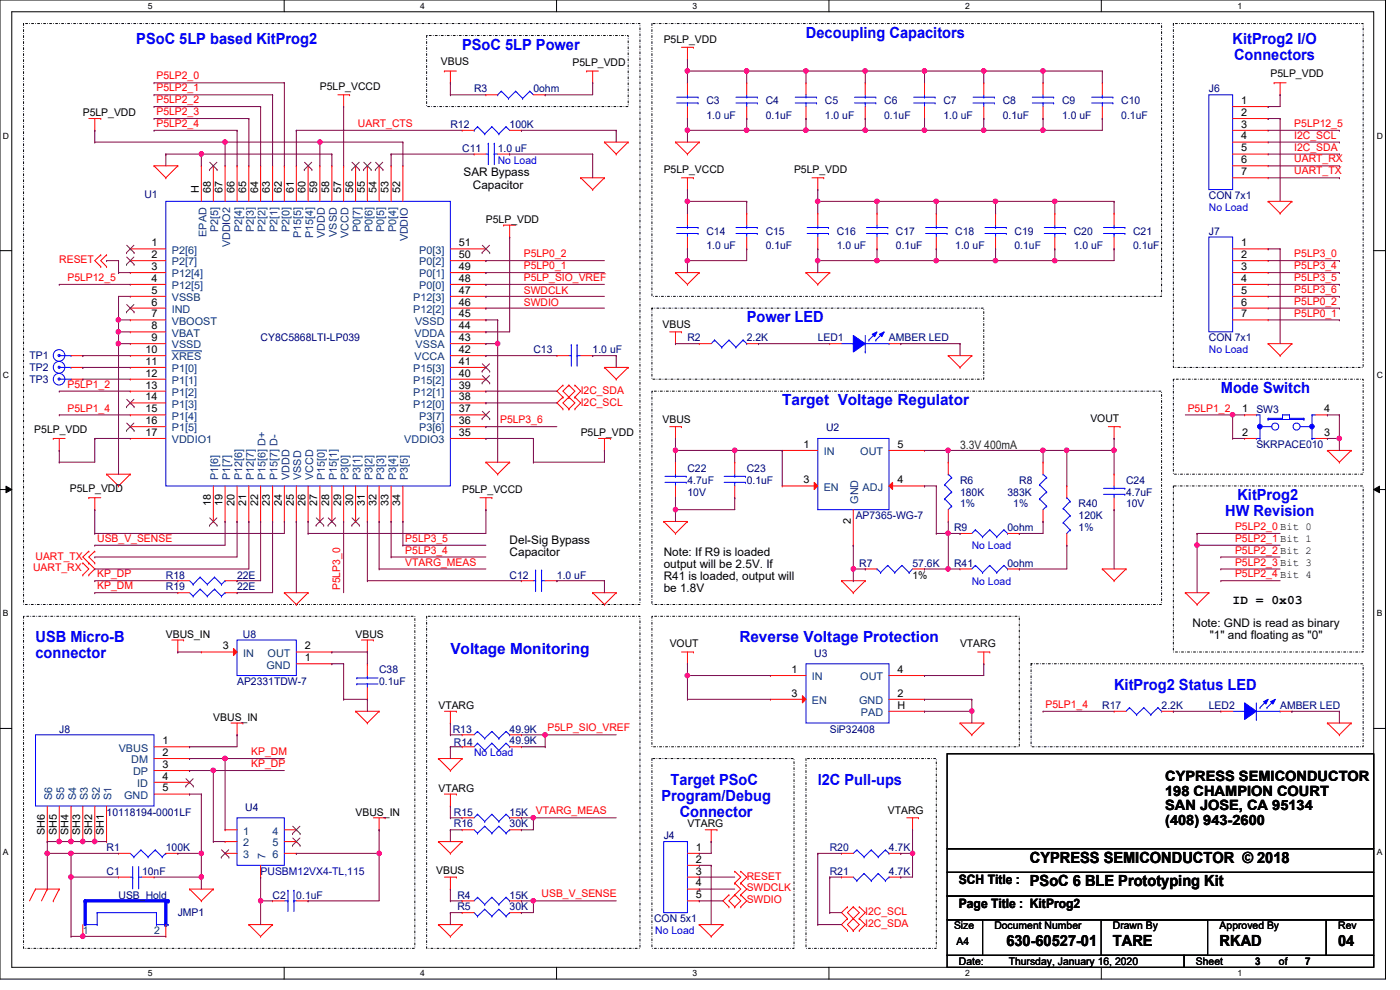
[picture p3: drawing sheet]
<svg xmlns="http://www.w3.org/2000/svg" width="297mm" height="210mm" viewBox="0 0 297 210" stroke-linecap="round" stroke-linejoin="round" font-family="sans-serif">
<defs><g id="words">
<g font-size="3.3" fill="#00f">
<text x="28.9" y="9.3">PSoC 5LP based KitProg2</text>
<text x="98" y="10.5">PSoC 5LP Power</text>
<text x="171" y="8">Decoupling Capacitors</text>
<text x="261.5" y="9.3">KitProg2 I/O</text>
<text x="261.8" y="12.7">Connectors</text>
<text x="158.4" y="68.4">Power LED</text>
<text x="259" y="83.4">Mode Switch</text>
<text x="165.9" y="86">Target Voltage Regulator</text>
<text x="262.5" y="106.1">KitProg2</text>
<text x="259.9" y="109.5">HW Revision</text>
<text x="7.5" y="136.3">USB Micro-B</text>
<text x="156.8" y="136.3">Reverse Voltage Protection</text>
<text x="7.5" y="139.7">connector</text>
<text x="95.5" y="138.8">Voltage Monitoring</text>
<text x="236.3" y="146.3">KitProg2 Status LED</text>
<text x="142.2" y="166.5">Target PSoC</text>
<text x="173.5" y="166.5">I2C Pull-ups</text>
<text x="140.3" y="169.8">Program/Debug</text>
<text x="144.2" y="173.2">Connector</text>
</g>
<g font-size="3.3">
<text x="218.5" y="183">CYPRESS SEMICONDUCTOR © 2018</text>
<text x="218.5" y="188">PSoC 6 BLE Prototyping Kit</text>
<text x="213.5" y="200.6">630-60527-01</text>
<text x="236.1" y="200.6">TARE</text>
<text x="258.7" y="200.6">RKAD</text>
<text x="283.9" y="200.6">04</text>
</g>
<g font-size="3">
<text x="247.2" y="165.7">CYPRESS SEMICONDUCTOR</text>
<text x="247.2" y="168.8">198 CHAMPION COURT</text>
<text x="247.2" y="171.9">SAN JOSE, CA 95134</text>
<text x="247.2" y="175">(408) 943-2600</text>
</g>
<g font-size="2.8">
<text x="261.5" y="128.1">ID = 0x03</text>
<text x="203.4" y="187.6">SCH Title :</text>
<text x="203.4" y="192.7">Page Title : KitProg2</text>
</g>
<g font-size="2.5">
<text x="98.3" y="37.4">SAR Bypass</text>
<text x="100.3" y="40">Capacitor</text>
<text x="108.1" y="115.4">Del-Sig Bypass</text>
<text x="108.1" y="118">Capacitor</text>
<text x="140.8" y="117.9">Note: If R9 is loaded</text>
<text x="140.8" y="120.5">output will be 2.5V. If</text>
<text x="140.8" y="123.1">R41 is loaded, output will</text>
<text x="140.8" y="125.6">be 1.8V</text>
<text x="253" y="133">Note: GND is read as binary</text>
<text x="256.6" y="135.6">&quot;1&quot; and floating as &quot;0&quot;</text>
</g>
<text font-size="2.5" fill="#008000" x="203.7" y="95.2">3.3V 400mA</text>
<g font-size="2.2">
<text x="140.8" y="9.1">P5LP_VDD</text>
<text x="93.5" y="13.8">VBUS</text>
<text x="121.5" y="14.1">P5LP_VDD</text>
<text x="269.5" y="16.3">P5LP_VDD</text>
<text x="67.9" y="19.1">P5LP_VCCD</text>
<text x="263.3" y="22.1">1</text>
<text x="17.6" y="24.6">P5LP_VDD</text>
<text x="263.3" y="24.6">2</text>
<text x="263.3" y="27.1">3</text>
<text x="263.3" y="29.6">4</text>
<text x="263.3" y="32.1">5</text>
<text x="263.3" y="34.6">6</text>
<text x="42.2" y="40.9" transform="rotate(-90 42.2 40.9)">H</text>
<text x="44.7" y="40.9" transform="rotate(-90 44.7 40.9)">68</text>
<text x="47.2" y="40.9" transform="rotate(-90 47.2 40.9)">67</text>
<text x="49.7" y="40.9" transform="rotate(-90 49.7 40.9)">66</text>
<text x="52.2" y="40.9" transform="rotate(-90 52.2 40.9)">65</text>
<text x="54.7" y="40.9" transform="rotate(-90 54.7 40.9)">64</text>
<text x="57.3" y="40.9" transform="rotate(-90 57.3 40.9)">63</text>
<text x="59.8" y="40.9" transform="rotate(-90 59.8 40.9)">62</text>
<text x="62.3" y="40.9" transform="rotate(-90 62.3 40.9)">61</text>
<text x="64.8" y="40.9" transform="rotate(-90 64.8 40.9)">60</text>
<text x="67.3" y="40.9" transform="rotate(-90 67.3 40.9)">59</text>
<text x="69.8" y="40.9" transform="rotate(-90 69.8 40.9)">58</text>
<text x="72.3" y="40.9" transform="rotate(-90 72.3 40.9)">57</text>
<text x="74.9" y="40.9" transform="rotate(-90 74.9 40.9)">56</text>
<text x="77.4" y="40.9" transform="rotate(-90 77.4 40.9)">55</text>
<text x="79.9" y="40.9" transform="rotate(-90 79.9 40.9)">54</text>
<text x="82.4" y="40.9" transform="rotate(-90 82.4 40.9)">53</text>
<text x="84.9" y="40.9" transform="rotate(-90 84.9 40.9)">52</text>
<text x="140.8" y="36.7">P5LP_VCCD</text>
<text x="168.4" y="36.7">P5LP_VDD</text>
<text x="263.3" y="37.2">7</text>
<text x="103.1" y="47.3">P5LP_VDD</text>
<text x="32.1" y="52.2">1</text>
<text x="97.3" y="52.2">51</text>
<text x="263.3" y="52.2">1</text>
<text x="32.1" y="54.7">2</text>
<text x="32.1" y="57.3">3</text>
<text x="32.1" y="59.8">4</text>
<text x="97.3" y="59.8">48</text>
<text x="97.3" y="54.7">50</text>
<text x="97.3" y="57.3">49</text>
<text x="263.3" y="54.7">2</text>
<text x="263.3" y="57.3">3</text>
<text x="263.3" y="59.8">4</text>
<text x="32.1" y="62.3">5</text>
<text x="32.1" y="64.8">6</text>
<text x="97.3" y="62.3">47</text>
<text x="97.3" y="64.8">46</text>
<text x="263.3" y="62.3">5</text>
<text x="263.3" y="64.8">6</text>
<text x="32.1" y="67.3">7</text>
<text x="32.1" y="69.8">8</text>
<text x="97.3" y="67.3">45</text>
<text x="97.3" y="69.8">44</text>
<text x="140.5" y="69.6">VBUS</text>
<text x="263.3" y="67.3">7</text>
<text x="30.9" y="77.4">11</text>
<text x="30.9" y="74.9">10</text>
<text x="32.1" y="72.3">9</text>
<text x="97.3" y="77.4">41</text>
<text x="97.3" y="72.3">43</text>
<text x="97.3" y="74.9">42</text>
<text x="30.9" y="79.9">12</text>
<text x="30.9" y="82.4">13</text>
<text x="97.3" y="79.9">40</text>
<text x="97.3" y="82.4">39</text>
<text x="30.9" y="90">16</text>
<text x="30.9" y="84.9">14</text>
<text x="30.9" y="87.5">15</text>
<text x="97.3" y="87.5">37</text>
<text x="97.3" y="84.9">38</text>
<text x="97.3" y="90">36</text>
<text x="140.5" y="89.8">VBUS</text>
<text x="231.3" y="89.5">VOUT</text>
<text x="263.5" y="87.5">1</text>
<text x="280.9" y="87.5">4</text>
<text x="7.3" y="91.8">P5LP_VDD</text>
<text x="30.9" y="92.5">17</text>
<text x="97.3" y="92.5">35</text>
<text x="123.2" y="92.5">P5LP_VDD</text>
<text x="170.4" y="95">1</text>
<text x="190.4" y="95">5</text>
<text x="263.5" y="92.5">2</text>
<text x="280.9" y="92.5">3</text>
<text x="14.8" y="104.4">P5LP_VDD</text>
<text x="44.7" y="107.4" transform="rotate(-90 44.7 107.4)">18</text>
<text x="47.2" y="107.4" transform="rotate(-90 47.2 107.4)">19</text>
<text x="49.7" y="107.4" transform="rotate(-90 49.7 107.4)">20</text>
<text x="52.2" y="107.4" transform="rotate(-90 52.2 107.4)">21</text>
<text x="54.7" y="107.4" transform="rotate(-90 54.7 107.4)">22</text>
<text x="57.3" y="107.4" transform="rotate(-90 57.3 107.4)">23</text>
<text x="59.8" y="107.4" transform="rotate(-90 59.8 107.4)">24</text>
<text x="62.3" y="107.4" transform="rotate(-90 62.3 107.4)">25</text>
<text x="64.8" y="107.4" transform="rotate(-90 64.8 107.4)">26</text>
<text x="67.3" y="107.4" transform="rotate(-90 67.3 107.4)">27</text>
<text x="69.8" y="107.4" transform="rotate(-90 69.8 107.4)">28</text>
<text x="72.3" y="107.4" transform="rotate(-90 72.3 107.4)">29</text>
<text x="74.9" y="107.4" transform="rotate(-90 74.9 107.4)">30</text>
<text x="77.4" y="107.4" transform="rotate(-90 77.4 107.4)">31</text>
<text x="79.9" y="107.4" transform="rotate(-90 79.9 107.4)">32</text>
<text x="82.4" y="107.4" transform="rotate(-90 82.4 107.4)">33</text>
<text x="84.9" y="107.4" transform="rotate(-90 84.9 107.4)">34</text>
<text x="98" y="104.6">P5LP_VCCD</text>
<text x="170.4" y="102.5">3</text>
<text x="190.4" y="102.5">4</text>
<text x="180.5" y="111.2" transform="rotate(-90 180.5 111.2)">2</text>
<text x="193.6" y="122.7">1%</text>
<text x="35.2" y="135.3">VBUS_IN</text>
<text x="47.2" y="137.8">3</text>
<text x="64.6" y="137.8">2</text>
<text x="75.4" y="135.3">VBUS</text>
<text x="142.1" y="137.3">VOUT</text>
<text x="203.7" y="137.3">VTARG</text>
<text x="64.6" y="140.3">1</text>
<text x="167.9" y="142.7">1</text>
<text x="190.4" y="142.7">4</text>
<text x="167.9" y="147.8">3</text>
<text x="190.4" y="147.8">2</text>
<text x="45.3" y="152.9">VBUS_IN</text>
<text x="93" y="150.4">VTARG</text>
<text x="190.4" y="150.3">H</text>
<text x="34.5" y="157.9">1</text>
<text x="34.5" y="160.4">2</text>
<text x="34.5" y="162.9">3</text>
<text x="34.5" y="167.9">5</text>
<text x="34.5" y="165.4">4</text>
<text x="93" y="168">VTARG</text>
<text x="75.4" y="173">VBUS_IN</text>
<text x="188.3" y="172.8">VTARG</text>
<text x="9.5" y="177.2" transform="rotate(-90 9.5 177.2)">SH6</text>
<text x="12" y="177.2" transform="rotate(-90 12 177.2)">SH5</text>
<text x="14.5" y="177.2" transform="rotate(-90 14.5 177.2)">SH4</text>
<text x="17" y="177.2" transform="rotate(-90 17 177.2)">SH3</text>
<text x="19.6" y="177.2" transform="rotate(-90 19.6 177.2)">SH2</text>
<text x="22.1" y="177.2" transform="rotate(-90 22.1 177.2)">SH1</text>
<text x="145.8" y="175.5">VTARG</text>
<text x="92.5" y="185.3">VBUS</text>
<text x="147.6" y="180.5">1</text>
<text x="147.6" y="183">2</text>
<text x="147.6" y="185.5">3</text>
<text x="147.6" y="188">4</text>
<text x="147.6" y="190.5">5</text>
<text x="202.4" y="197.1">Size</text>
<text x="210.9" y="197.1">Document Number</text>
<text x="236.1" y="197.1">Drawn By</text>
<text x="258.7" y="197.1">Approved By</text>
<text x="283.9" y="197.1">Rev</text>
<text x="202.9" y="200.4">A4</text>
<text x="203.4" y="204.7">Date:</text>
<text x="214" y="204.7">Thursday, January 16, 2020</text>
<text x="253.7" y="204.7">Sheet</text>
<text x="266.3" y="204.7">3</text>
<text x="271.3" y="204.7">of</text>
<text x="276.9" y="204.7">7</text>
</g>
<g font-size="2.2" fill="#f00">
<text x="33.2" y="16.8">P5LP2_0</text>
<text x="33.2" y="21.9">P5LP2_2</text>
<text x="33.2" y="19.4">P5LP2_1</text>
<text x="33.2" y="26.9">P5LP2_4</text>
<text x="33.2" y="24.4">P5LP2_3</text>
<text x="75.9" y="26.9">UART_CTS</text>
<text x="274.6" y="26.9">P5LP12_5</text>
<text x="274.6" y="29.4">I2C_SCL</text>
<text x="274.6" y="32">I2C_SDA</text>
<text x="274.6" y="34.5">UART_RX</text>
<text x="274.6" y="37">UART_TX</text>
<text x="12.6" y="55.8">RESET</text>
<text x="14.3" y="59.6">P5LP12_5</text>
<text x="111.1" y="59.6">P5LP_SIO_VREF</text>
<text x="111.1" y="57.1">P5LP0_1</text>
<text x="111.1" y="54.6">P5LP0_2</text>
<text x="274.6" y="54.6">P5LP3_0</text>
<text x="274.6" y="57.1">P5LP3_4</text>
<text x="274.6" y="59.6">P5LP3_5</text>
<text x="111.1" y="62.4">SWDCLK</text>
<text x="111.1" y="64.9">SWDIO</text>
<text x="274.6" y="62.1">P5LP3_6</text>
<text x="274.6" y="64.6">P5LP0_2</text>
<text x="274.6" y="67.1">P5LP0_1</text>
<text x="14.3" y="82.3">P5LP1_2</text>
<text x="123.2" y="83.5">I2C_SDA</text>
<text x="14.3" y="87.3">P5LP1_4</text>
<text x="106.1" y="89.8">P5LP3_6</text>
<text x="123.2" y="86">I2C_SCL</text>
<text x="252" y="87.3">P5LP1_2</text>
<text x="262" y="112.4">P5LP2_0 Bit 0</text>
<text x="7.5" y="118.7">UART_TX</text>
<text x="20.6" y="114.9">USB_V_SENSE</text>
<text x="86" y="120">VTARG_MEAS</text>
<text x="86" y="117.4">P5LP3_4</text>
<text x="86" y="114.9">P5LP3_5</text>
<text x="262" y="114.9">P5LP2_1 Bit 1</text>
<text x="262" y="117.4">P5LP2_2 Bit 2</text>
<text x="262" y="120">P5LP2_3 Bit 3</text>
<text x="7" y="121.2">UART_RX</text>
<text x="20.6" y="125">KP_DM</text>
<text x="20.6" y="122.5">KP_DP</text>
<text x="72.2" y="125.2" transform="rotate(-90 72.2 125.2)">P5LP3_0</text>
<text x="262" y="122.5">P5LP2_4 Bit 4</text>
<text x="116.2" y="155.2">P5LP_SIO_VREF</text>
<text x="221.8" y="150.2">P5LP1_4</text>
<text x="53.3" y="160.2">KP_DM</text>
<text x="53.3" y="162.7">KP_DP</text>
<text x="113.7" y="172.8">VTARG_MEAS</text>
<text x="114.9" y="190.4">USB_V_SENSE</text>
<text x="158.4" y="191.6">SWDIO</text>
<text x="158.4" y="189.1">SWDCLK</text>
<text x="158.4" y="186.6">RESET</text>
<text x="183.6" y="194.1">I2C_SCL</text>
<text x="183.6" y="196.6">I2C_SDA</text>
</g>
<g font-size="2.2" fill="#000080">
<text x="100.6" y="19.6">R3</text>
<text x="113.2" y="19.6">0ohm</text>
<text x="149.9" y="22.1">C3</text>
<text x="162.4" y="22.1">C4</text>
<text x="175" y="22.1">C5</text>
<text x="187.6" y="22.1">C6</text>
<text x="200.2" y="22.1">C7</text>
<text x="212.7" y="22.1">C8</text>
<text x="225.3" y="22.1">C9</text>
<text x="237.9" y="22.1">C10</text>
<text x="256.5" y="19.6">J6</text>
<text x="95.5" y="27.2">R12</text>
<text x="108.1" y="27.2">100K</text>
<text x="149.9" y="25.1">1.0 uF</text>
<text x="162.4" y="25.1">0.1uF</text>
<text x="175" y="25.1">1.0 uF</text>
<text x="187.6" y="25.1">0.1uF</text>
<text x="200.2" y="25.1">1.0 uF</text>
<text x="212.7" y="25.1">0.1uF</text>
<text x="225.3" y="25.1">1.0 uF</text>
<text x="237.9" y="25.1">0.1uF</text>
<text x="98" y="32.2">C11</text>
<text x="105.6" y="32.2">1.0 uF</text>
<text x="30.6" y="42">U1</text>
<text x="256.5" y="42.2">CON 7x1</text>
<text x="149.9" y="49.8">C14</text>
<text x="149.9" y="52.8">1.0 uF</text>
<text x="162.4" y="49.8">C15</text>
<text x="162.4" y="52.8">0.1uF</text>
<text x="177.5" y="49.8">C16</text>
<text x="177.5" y="52.8">1.0 uF</text>
<text x="190.1" y="49.8">C17</text>
<text x="190.1" y="52.8">0.1uF</text>
<text x="202.6" y="49.8">C18</text>
<text x="202.6" y="52.8">1.0 uF</text>
<text x="215.2" y="49.8">C19</text>
<text x="215.2" y="52.8">0.1uF</text>
<text x="227.8" y="49.8">C20</text>
<text x="227.8" y="52.8">1.0 uF</text>
<text x="240.4" y="49.8">C21</text>
<text x="240.4" y="52.8">0.1uF</text>
<text x="256.5" y="49.8">J7</text>
<text x="6.3" y="76.2">TP1</text>
<text x="55.3" y="72.4">CY8C5868LTI-LP039</text>
<text x="113.2" y="74.9">C13</text>
<text x="125.7" y="74.9">1.0 uF</text>
<text x="145.8" y="72.4">R2</text>
<text x="158.4" y="72.4">2.2K</text>
<text x="173.5" y="72.4">LED1</text>
<text x="188.6" y="72.4">AMBER LED</text>
<text x="256.5" y="72.4">CON 7x1</text>
<text x="6.3" y="78.7">TP2</text>
<text x="6.3" y="81.2">TP3</text>
<text x="266.5" y="87.5">SW3</text>
<text x="175.3" y="91.5">U2</text>
<text x="266.5" y="95">SKRPACE010</text>
<text x="145.8" y="100.1">C22</text>
<text x="158.4" y="100.1">C23</text>
<text x="145.8" y="102.6">4.7uF</text>
<text x="145.8" y="105.1">10V</text>
<text x="158.4" y="102.6">0.1uF</text>
<text x="203.7" y="102.6">R6</text>
<text x="203.7" y="105.1">180K</text>
<text x="203.7" y="107.6">1%</text>
<text x="213.7" y="105.1">383K</text>
<text x="215" y="107.6">1%</text>
<text x="216.2" y="102.6">R8</text>
<text x="228.8" y="107.6">R40</text>
<text x="238.9" y="102.6">C24</text>
<text x="238.9" y="105.1">4.7uF</text>
<text x="238.9" y="107.6">10V</text>
<text x="181.5" y="110.2">AP7365-WG-7</text>
<text x="202.4" y="112.6">R9</text>
<text x="213.7" y="112.6">0ohm</text>
<text x="228.8" y="110.2">120K</text>
<text x="228.8" y="112.6">1%</text>
<text x="35.2" y="125.2">R19</text>
<text x="35.2" y="122.7">R18</text>
<text x="50.3" y="125.2">22E</text>
<text x="50.3" y="122.7">22E</text>
<text x="108.1" y="122.7">C12</text>
<text x="118.2" y="122.7">1.0 uF</text>
<text x="182.3" y="120.2">R7</text>
<text x="193.6" y="120.2">57.6K</text>
<text x="202.4" y="120.2">R41</text>
<text x="213.7" y="120.2">0ohm</text>
<text x="51.5" y="135.3">U8</text>
<text x="80.4" y="142.8">C38</text>
<text x="172.7" y="139.3">U3</text>
<text x="50.3" y="145.3">AP2331TDW-7</text>
<text x="80.4" y="145.3">0.1uF</text>
<text x="12.6" y="155.4">J8</text>
<text x="96.1" y="155.4">R13</text>
<text x="108.1" y="155.4">49.9K</text>
<text x="176" y="155.4">SiP32408</text>
<text x="233.8" y="150.4">R17</text>
<text x="246.4" y="150.4">2.2K</text>
<text x="256.5" y="150.4">LED2</text>
<text x="271.6" y="150.4">AMBER LED</text>
<text x="96.3" y="158.2">R14</text>
<text x="108.1" y="157.9">49.9K</text>
<text x="22.6" y="173">10118194-0001LF</text>
<text x="52" y="172">U4</text>
<text x="96.3" y="173">R15</text>
<text x="108.1" y="173">15K</text>
<text x="96.3" y="175.5">R16</text>
<text x="108.1" y="175.5">30K</text>
<text x="140.8" y="178.1">J4</text>
<text x="22.6" y="180.6">R1</text>
<text x="22.6" y="185.6">C1</text>
<text x="30.1" y="185.6">10nF</text>
<text x="35.2" y="180.6">100K</text>
<text x="176" y="185.6">R21</text>
<text x="176" y="180.6">R20</text>
<text x="188.6" y="185.6">4.7K</text>
<text x="188.6" y="180.6">4.7K</text>
<text x="25.1" y="190.6">USB_Hold</text>
<text x="57.8" y="190.6">C2</text>
<text x="62.9" y="190.6">0.1uF</text>
<text x="97" y="190.6">R4</text>
<text x="108.1" y="190.6">15K</text>
<text x="37.7" y="194.4">JMP1</text>
<text x="97" y="193.1">R5</text>
<text x="108.1" y="193.1">30K</text>
<text x="138.8" y="195.6">CON 5x1</text>
</g>
<g font-size="2.2" fill="#00f">
<text x="105.6" y="34.7">No Load</text>
<text x="256.5" y="44.7">No Load</text>
<text x="256.5" y="74.9">No Load</text>
<text x="206.2" y="116.4">No Load</text>
<text x="206.2" y="124">No Load</text>
<text x="100.6" y="160.4">No Load</text>
<text x="139" y="198.2">No Load</text>
</g>
<g font-size="2.2" fill="#004080">
<text x="36.4" y="53.8">P2[6]</text>
<text x="43.8" y="50.2" transform="rotate(-90 43.8 50.2)">EPAD</text>
<text x="46.3" y="49.3" transform="rotate(-90 46.3 49.3)">P2[5]</text>
<text x="48.8" y="52.5" transform="rotate(-90 48.8 52.5)">VDDIO2</text>
<text x="51.4" y="49.3" transform="rotate(-90 51.4 49.3)">P2[4]</text>
<text x="53.8" y="49.3" transform="rotate(-90 53.8 49.3)">P2[3]</text>
<text x="56.3" y="49.3" transform="rotate(-90 56.3 49.3)">P2[2]</text>
<text x="58.9" y="49.3" transform="rotate(-90 58.9 49.3)">P2[1]</text>
<text x="61.4" y="49.3" transform="rotate(-90 61.4 49.3)">P2[0]</text>
<text x="63.9" y="50.6" transform="rotate(-90 63.9 50.6)">P15[5]</text>
<text x="66.4" y="50.6" transform="rotate(-90 66.4 50.6)">P15[4]</text>
<text x="68.9" y="50.5" transform="rotate(-90 68.9 50.5)">VDDD</text>
<text x="71.5" y="50.2" transform="rotate(-90 71.5 50.2)">VSSD</text>
<text x="74" y="50.5" transform="rotate(-90 74 50.5)">VCCD</text>
<text x="76.5" y="49.3" transform="rotate(-90 76.5 49.3)">P0[7]</text>
<text x="79" y="49.3" transform="rotate(-90 79 49.3)">P0[6]</text>
<text x="81.5" y="49.3" transform="rotate(-90 81.5 49.3)">P0[5]</text>
<text x="84" y="49.3" transform="rotate(-90 84 49.3)">P0[4]</text>
<text x="86.5" y="51.2" transform="rotate(-90 86.5 51.2)">VDDIO</text>
<text x="88.9" y="53.8">P0[3]</text>
<text x="36.4" y="56.3">P2[7]</text>
<text x="36.4" y="58.8">P12[4]</text>
<text x="88.9" y="56.3">P0[2]</text>
<text x="88.9" y="58.8">P0[1]</text>
<text x="36.4" y="61.3">P12[5]</text>
<text x="36.4" y="63.9">VSSB</text>
<text x="87.7" y="63.9">P12[3]</text>
<text x="88.9" y="61.3">P0[0]</text>
<text x="36.4" y="66.4">IND</text>
<text x="36.4" y="68.9">VBOOST</text>
<text x="36.4" y="71.4">VBAT</text>
<text x="87.7" y="66.4">P12[2]</text>
<text x="87.9" y="71.4">VDDA</text>
<text x="88.1" y="68.9">VSSD</text>
<text x="36.4" y="73.9">VSSD</text>
<text x="36.4" y="76.5">XRES</text>
<text x="87.9" y="76.5">VCCA</text>
<text x="88.2" y="73.9">VSSA</text>
<text x="36.4" y="81.4">P1[1]</text>
<text x="36.4" y="79">P1[0]</text>
<text x="36.4" y="84">P1[2]</text>
<text x="87.7" y="79">P15[3]</text>
<text x="87.7" y="81.4">P15[2]</text>
<text x="87.7" y="84">P12[1]</text>
<text x="36.4" y="86.5">P1[3]</text>
<text x="36.4" y="89">P1[4]</text>
<text x="87.7" y="86.5">P12[0]</text>
<text x="88.9" y="89">P3[7]</text>
<text x="36.4" y="91.5">P1[5]</text>
<text x="36.4" y="94">VDDIO1</text>
<text x="85.8" y="94">VDDIO3</text>
<text x="88.9" y="91.5">P3[6]</text>
<text x="46.3" y="101.8" transform="rotate(-90 46.3 101.8)">P1[6]</text>
<text x="48.8" y="101.8" transform="rotate(-90 48.8 101.8)">P1[7]</text>
<text x="51.4" y="101.8" transform="rotate(-90 51.4 101.8)">P12[6]</text>
<text x="53.8" y="101.8" transform="rotate(-90 53.8 101.8)">P12[7]</text>
<text x="56.3" y="101.8" transform="rotate(-90 56.3 101.8)">P15[6] D+</text>
<text x="58.9" y="101.8" transform="rotate(-90 58.9 101.8)">P15[7] D-</text>
<text x="61.4" y="101.8" transform="rotate(-90 61.4 101.8)">VDDD</text>
<text x="63.9" y="101.8" transform="rotate(-90 63.9 101.8)">VSSD</text>
<text x="66.4" y="101.8" transform="rotate(-90 66.4 101.8)">VCCD</text>
<text x="68.9" y="101.8" transform="rotate(-90 68.9 101.8)">P15[0]</text>
<text x="71.5" y="101.8" transform="rotate(-90 71.5 101.8)">P15[1]</text>
<text x="74" y="101.8" transform="rotate(-90 74 101.8)">P3[0]</text>
<text x="76.5" y="101.8" transform="rotate(-90 76.5 101.8)">P3[1]</text>
<text x="79" y="101.8" transform="rotate(-90 79 101.8)">P3[2]</text>
<text x="81.5" y="101.8" transform="rotate(-90 81.5 101.8)">P3[3]</text>
<text x="84" y="101.8" transform="rotate(-90 84 101.8)">P3[4]</text>
<text x="86.5" y="101.8" transform="rotate(-90 86.5 101.8)">P3[5]</text>
<text x="174.8" y="96.6">IN</text>
<text x="182.5" y="96.6">OUT</text>
<text x="174.8" y="104.1">EN</text>
<text x="182.1" y="106.8" transform="rotate(-90 182.1 106.8)">GND</text>
<text x="183" y="104.1">ADJ</text>
<text x="51.6" y="139.3">IN</text>
<text x="56.5" y="141.8">GND</text>
<text x="56.8" y="139.3">OUT</text>
<text x="172.3" y="144.3">IN</text>
<text x="172.3" y="149.4">EN</text>
<text x="182.2" y="149.4">GND</text>
<text x="182.5" y="144.3">OUT</text>
<text x="182.6" y="151.9">PAD</text>
<text x="25.2" y="159.4">VBUS</text>
<text x="27.9" y="161.9">DM</text>
<text x="28.2" y="164.5">DP</text>
<text x="29.1" y="167">ID</text>
<text x="11.1" y="169.7" transform="rotate(-90 11.1 169.7)">S6</text>
<text x="13.6" y="169.7" transform="rotate(-90 13.6 169.7)">S5</text>
<text x="16.1" y="169.7" transform="rotate(-90 16.1 169.7)">S4</text>
<text x="18.6" y="169.7" transform="rotate(-90 18.6 169.7)">S3</text>
<text x="21.2" y="169.7" transform="rotate(-90 21.2 169.7)">S2</text>
<text x="23.7" y="169.7" transform="rotate(-90 23.7 169.7)">S1</text>
<text x="26.3" y="169.5">GND</text>
<text x="51.6" y="177">1</text>
<text x="51.6" y="179.5">2</text>
<text x="57.8" y="177">4</text>
<text x="57.8" y="179.5">5</text>
<text x="51.6" y="182">3</text>
<text x="56.3" y="182.3" transform="rotate(-90 56.3 182.3)">7</text>
<text x="57.8" y="182">6</text>
<text x="17.6" y="198.2">1</text>
<text x="32.7" y="198.2">2</text>
</g>
<text font-size="2.2" fill="#0000a0" x="55.3" y="185.6">PUSBM12VX4-TL,115</text>
<g font-size="1.8">
<text x="31.4" y="1.9">5</text>
<text x="89.2" y="1.9">4</text>
<text x="146.9" y="1.9">3</text>
<text x="204.7" y="1.9">2</text>
<text x="262.5" y="1.9">1</text>
<text x=".6" y="29.4">D</text>
<text x="292.1" y="29.4">D</text>
<text x=".6" y="80.1">C</text>
<text x="292.1" y="80.1">C</text>
<text x=".6" y="130.8">B</text>
<text x="292.1" y="130.8">B</text>
<text x=".6" y="181.4">A</text>
<text x="292.1" y="181.4">A</text>
<text x="31.4" y="207.1">5</text>
<text x="89.2" y="207.1">4</text>
<text x="146.9" y="207.1">3</text>
<text x="204.7" y="207.1">2</text>
<text x="262.5" y="207.1">1</text>
</g>
</g></defs>
<path d="M0 0h293.9v207.7h-293.9zM2.5 2.5h288.9v202.7h-288.9z" fill="none" stroke="#000" stroke-width=".21"/>
<g fill="#fff">
<path d="M31.4 .3h.9v1.9h-.9z"/>
<path d="M31.4 205.4h.9v2h-.9z"/>
</g>
<path d="M60.3 0v2.5M60.3 205.2v2.5" fill="none" stroke="#000" stroke-width=".21"/>
<g fill="#fff">
<path d="M89.2 .3h.9v1.9h-.9z"/>
<path d="M89.2 205.4h.9v2h-.9z"/>
</g>
<path d="M118.1 0v2.5M118.1 205.2v2.5" fill="none" stroke="#000" stroke-width=".21"/>
<g fill="#fff">
<path d="M146.9 .3h1v1.9h-1z"/>
<path d="M146.9 205.4h1v2h-1z"/>
</g>
<path d="M175.9 0v2.5M175.9 205.2v2.5" fill="none" stroke="#000" stroke-width=".21"/>
<g fill="#fff">
<path d="M204.7 .3h1v1.9h-1z"/>
<path d="M204.7 205.4h1v2h-1z"/>
</g>
<path d="M233.6 0v2.5M233.6 205.2v2.5" fill="none" stroke="#000" stroke-width=".21"/>
<g fill="#fff">
<path d="M262.5 .3h1v1.9h-1z"/>
<path d="M262.5 205.4h1v2h-1z"/>
<path d="M.6 27.8h1.3v2h-1.3z"/>
<path d="M292.1 27.8h1.2v2h-1.2z"/>
<path d="M.6 78.5h1.3v2h-1.3z"/>
<path d="M292.1 78.5h1.2v2h-1.2z"/>
</g>
<path d="M0 53.2h2.5M291.4 53.2h2.5" fill="none" stroke="#000" stroke-width=".21"/>
<g fill="#fff">
<path d="M.6 129.2h1.2v1.9h-1.2z"/>
<path d="M292.1 129.2h1.1v1.9h-1.1z"/>
</g>
<path d="M0 103.8h2.5M1.3 103.1l1.2 .7-1.2 .7zM291.4 103.8l1.3-.7v1.4zM291.4 103.8h2.5" fill="none" stroke="#000" stroke-width=".21"/>
<path d="M1.3 103.1l1.2 .7-1.2 .7zM291.4 103.8l1.3-.7v1.4z" fill="#000"/>
<g fill="#fff">
<path d="M.6 179.8h1.2v2h-1.2z"/>
<path d="M292.1 179.8h1.1v2h-1.1z"/>
</g>
<path d="M0 154.5h2.5M200.9 159.9h90.5v20.1h-90.5zM291.4 154.5h2.5M200.9 180h90.5v5h-90.5zM200.9 185h90.5v5.1h-90.5zM200.9 195.1h7.5v7.5h-7.5zM200.9 190.1h90.5v5h-90.5zM208.4 195.1h72.9v7.5h-72.9zM233.6 195.1h22.6v7.5h-22.6zM281.3 195.1h10.1v7.5h-10.1zM200.9 202.6h50.3v2.6h-50.3zM251.2 202.6h40.2v2.6h-40.2z" fill="none" stroke="#000" stroke-width=".21"/>
<g fill="none" stroke="#000" stroke-width=".21" stroke-dasharray=".4 .4 0 .4">
<path d="M5 5h130.8v123.2h-130.8zM90.5 7.5h42.8v15.1h-42.8zM138.3 5h108.1v57.9h-108.1zM248.9 5h40.3v72.9h-40.3zM138.3 65.4h70.4v15h-70.4zM138.3 83h108.1v45.2h-108.1zM248.9 80.4h40.3v20.2h-40.3zM248.9 103.1h40.3v35.2h-40.3zM5 130.7h83v70.5h-83zM90.5 130.7h45.3v70.5h-45.3zM138.3 130.7h77.9v27.7h-77.9zM218.7 140.8h70.5v17.6h-70.5z"/>
<path d="M138.3 160.9h30.1v40.3h-30.1zM171 160.9h27.6v40.3h-27.6z"/>
</g>
<g fill="none" stroke="#f00" stroke-width=".21">
<path d="M94.3 15.1h.1M94.3 15.1h2.5M95.5 17.6h.1M95.5 15.1v2.5M124.5 15.1h.1M124.5 15.1h2.5M125.7 17.6h.1M125.7 15.1v2.5M144.6 10h2.5M145.8 12.6h.1M145.8 10v2.6M147.1 10h.1"/>
<path d="M196.1 17.6h.1M196.1 17.6v2.5M270.3 17.6h.1M270.3 17.6h2.5M271.6 17.6v2.5M18.8 25.1h2.6M20.1 27.6h.1M20.1 25.1v2.5M21.4 25.1h.1M32.7 35.2h.1M32.7 35.2h5M32.7 35.2l2.5 2.5"/>
<path d="M35.2 37.7h.1M37.7 35.2h.1M37.7 35.2l-2.5 2.5M71.7 20.1h2.5M72.9 22.6h.1M72.9 20.1v2.5M74.2 20.1h.1M123.2 37.7h.1M123.2 37.7h5M123.2 37.7l2.5 2.5M128.2 37.7h.1M128.2 30.1h.1"/>
<path d="M128.2 37.7l-2.5 2.5M128.2 30.1h5.1M128.2 30.1l2.5 2.6M130.7 32.7h.1M133.3 30.1h.1M133.3 30.1l-2.6 2.6M143.3 30.1h.1M143.3 30.1h5M143.3 30.1l2.5 2.6M144.6 37.7h2.5M145.8 32.7h.1M145.8 37.7v2.5"/>
<path d="M147.1 37.7h.1M148.3 30.1h.1M148.3 30.1l-2.5 2.6M172.3 37.7h2.5M173.5 37.7v2.5M174.8 37.7h.1M196.1 25.1h.1M196.1 22.6v2.5M271.6 20.1h.1M21.4 54.1h.1M21.4 56.6h.1M21.4 54.1l-1.3 1.2 1.3 1.3"/>
<path d="M22.6 54.1h.1M22.6 56.6h.1M22.6 54.1l-1.2 1.2 1.2 1.3M106.8 47.8h.1M106.8 47.8h2.6M108.1 50.3h.1M108.1 47.8v2.5M125.7 40.2h.1M143.3 57.8h.1M143.3 57.8h5M143.3 57.8l2.5 2.5M145.8 40.2h.1"/>
<path d="M148.3 57.8h.1M148.3 57.8l-2.5 2.5M171 57.8h.1M171 57.8h5M171 57.8l2.5 2.5M173.5 40.2h.1M176 57.8h.1M176 57.8l-2.5 2.5M269 42.7h.1M269 42.7h5.1M269 42.7l2.6 2.6M271.6 45.3h.1"/>
<path d="M274.1 42.7h.1M274.1 42.7l-2.5 2.6M128.2 77.9h.1M128.2 77.9h5.1M128.2 77.9l2.5 2.5M133.3 77.9h.1M133.3 77.9l-2.6 2.5M142.1 70.4h2.5M143.3 72.9h.1M143.3 70.4v2.5M144.6 70.4h.1M145.8 60.3h.1"/>
<path d="M148.3 72.9h.1M148.3 72.9h2.6M158.4 72.9h2.5M160.9 72.9h.1M173.5 60.3h.1M201.2 75.4h.1M201.2 75.4h5M201.2 75.4l2.5 2.5M203.7 77.9h.1M206.2 75.4h.1M206.2 75.4l-2.5 2.5M269 72.9h.1"/>
<path d="M269 72.9h5.1M269 72.9l2.6 2.5M271.6 75.4h.1M274.1 72.9h.1M274.1 72.9l-2.5 2.5M11.3 93h.1M11.3 93h2.5M12.6 95.5h.1M12.6 93v2.5M103.1 98h.1M103.1 98h5M103.1 98l2.5 2.6"/>
<path d="M108.1 98h.1M108.1 98l-2.5 2.6M119.4 86.7h.1M119.4 84.2h.1M119.4 81.7h.1M119.4 84.2l-1.2 1.3 1.2 1.2M119.4 81.7l-1.2 1.3 1.2 1.2M120.7 84.2h.1M120.7 86.7h.1M120.7 81.7h.1M120.7 84.2l-1.3 1.3 1.3 1.2M120.7 84.2l1.3 1.3-1.3 1.2"/>
<path d="M120.7 81.7l-1.3 1.3 1.3 1.2M120.7 81.7l1.3 1.3-1.3 1.2M122 86.7h.1M122 84.2h.1M122 81.7h.1M122 84.2l1.2 1.3-1.2 1.2M122 81.7l1.2 1.3-1.2 1.2M127 93h2.5M128.2 95.5h.1M128.2 93v2.5M129.5 93h.1M130.7 80.4h.1"/>
<path d="M142.1 90.5h2.5M143.3 93h.1M143.3 90.5v2.5M144.6 90.5h.1M235.1 90.5h2.5M236.3 93h.1M236.3 90.5v2.5M237.6 90.5h.1M281.6 95.5h.1M281.6 95.5h5M281.6 95.5l2.5 2.5M284.1 98h.1"/>
<path d="M286.6 95.5h.1M286.6 95.5l-2.5 2.5M17.6 119.4h.1M17.6 119.4l1.2 1.3-1.2 1.3M18.8 105.6h.1M18.8 116.9h.1M18.8 119.4h.1M18.8 105.6h2.6M18.8 116.9l-1.2 1.3 2.5 2.5-1.3 1.3M20.1 108.1h.1M20.1 116.9h.1M20.1 119.4h.1"/>
<path d="M20.1 105.6v2.5M20.1 116.9l-1.3 1.3 1.3 1.2M22.6 100.6h.1M22.6 100.6h5M22.6 100.6l2.5 2.5M25.1 103.1h.1M27.6 100.6h.1M27.6 100.6l-2.5 2.5M101.8 105.6h2.6M103.1 108.1h.1M103.1 105.6v2.5M104.4 105.6h.1"/>
<path d="M105.6 100.6h.1M140.8 110.6h.1M140.8 110.6h5M140.8 110.6l2.5 2.6M143.3 113.2h.1M145.8 110.6h.1M145.8 110.6l-2.5 2.6M17.6 122h.1M18.8 122h.1M36.4 135.8h2.5M37.7 138.3h.1M37.7 135.8v2.5"/>
<path d="M38.9 135.8h.1M60.3 125.7h.1M60.3 125.7h5.1M60.3 125.7l2.6 2.5M62.9 128.2h.1M65.4 125.7h.1M65.4 125.7l-2.5 2.5M76.7 135.8h2.5M77.9 138.3h.1M77.9 135.8v2.5M79.2 135.8h.1M125.7 125.7h.1"/>
<path d="M125.7 125.7h5M125.7 125.7l2.5 2.5M128.2 128.2h.1M130.7 125.7h.1M130.7 125.7l-2.5 2.5M144.6 138.3h2.5M145.8 138.3v2.5M147.1 138.3h.1M178.5 123.2h.1M178.5 123.2h5.1M178.5 123.2l2.5 2.5M181 125.7h.1"/>
<path d="M183.6 123.2h.1M183.6 123.2l-2.6 2.5M207.4 138.3h2.6M208.7 138.3v2.5M210 138.3h.1M233.8 120.7h.1M233.8 120.7h5.1M233.8 120.7l2.5 2.5M236.3 123.2h.1M238.9 120.7h.1M238.9 120.7l-2.6 2.5M251.5 125.7h.1"/>
<path d="M251.5 125.7h5M251.5 125.7l2.5 2.5M254 128.2h.1M256.5 125.7h.1M256.5 125.7l-2.5 2.5M49 153.4h2.5M50.3 155.9h.1M50.3 153.4v2.5M51.5 153.4h.1M75.4 150.9h.1M75.4 150.9h5M75.4 150.9l2.5 2.5"/>
<path d="M77.9 153.4h.1M80.4 150.9h.1M80.4 150.9l-2.5 2.5M94.3 150.9h2.5M95.5 153.4h.1M95.5 150.9v2.5M96.8 150.9h.1M145.8 140.8h.1M163.4 143.3h.1M163.4 143.3h7.6M188.6 143.3h7.5M188.6 148.3h7.5"/>
<path d="M196.1 143.3h.1M196.1 148.3h.1M203.7 153.4h.1M203.7 153.4h5M203.7 153.4l2.5 2.5M206.2 155.9h.1M208.7 140.8h.1M208.7 153.4h.1M208.7 153.4l-2.5 2.5M281.6 153.4h.1M281.6 153.4h5M281.6 153.4l2.5 2.5"/>
<path d="M284.1 155.9h.1M286.6 153.4h.1M286.6 153.4l-2.5 2.5M47.8 176h.1M47.8 178.5h.1M47.8 176h2.5M47.8 178.5h2.5M60.3 176h2.6M60.3 178.5h2.6M62.9 176h.1M62.9 178.5h.1M79.2 173.5h2.5"/>
<path d="M80.4 176h.1M80.4 173.5v2.5M81.7 173.5h.1M93 160.9h.1M93 178.5h.1M93 160.9h5M93 160.9l2.5 2.5M93 178.5h5M93 178.5l2.5 2.5M94.3 168.4h2.5M95.5 163.4h.1M95.5 171h.1"/>
<path d="M95.5 168.4v2.6M96.8 168.4h.1M98 160.9h.1M98 178.5h.1M98 160.9l-2.5 2.5M98 178.5l-2.5 2.5M149.6 176h2.5M150.9 178.5h.1M150.9 176v2.5M152.1 176h.1M192.4 173.5h2.5M193.6 176h.1"/>
<path d="M193.6 173.5v2.5M194.9 173.5h.1M7.5 188.6h.1M7.5 188.6h5.1M7.5 188.6l-1.2 2.5M10 188.6h.1M10 188.6l-1.2 2.5M11.3 191.1h.1M12.6 188.6h.1M12.6 188.6l-1.3 2.5M40.2 188.6h.1M40.2 188.6h5.1"/>
<path d="M40.2 188.6l2.5 2.5M42.7 191.1h.1M45.3 188.6h.1M45.3 188.6l-2.6 2.5M47.8 181h.1M47.8 181h2.5M52.8 196.1h.1M52.8 196.1h5M52.8 196.1l2.5 2.5M55.3 198.6h.1M55.3 186.1h.1M55.3 183.6v2.5"/>
<path d="M57.8 196.1h.1M57.8 196.1l-2.5 2.5M60.3 181h2.6M62.9 181h.1M93 196.1h.1M93 196.1h5M93 196.1l2.5 2.5M94.3 186.1h2.5M95.5 181h.1M95.5 198.6h.1M95.5 188.6h.1M95.5 186.1v2.5"/>
<path d="M96.8 186.1h.1M98 196.1h.1M98 193.6h.1M98 196.1l-2.5 2.5M98 193.6h2.6M108.1 193.6h2.5M110.6 193.6h.1M148.3 196.1h.1M148.3 196.1h5.1M148.3 196.1l2.6 2.5M150.9 198.6h.1M153.4 196.1h.1"/>
<path d="M153.4 196.1l-2.5 2.5M154.6 192.4h.1M154.6 189.8h.1M154.6 189.8l-1.2 1.3 1.2 1.3M155.9 189.8h.1M155.9 192.4h.1M155.9 187.3h.1M155.9 184.8h.1M155.9 189.8l-1.3 1.3 1.3 1.3M155.9 189.8l1.2 1.3-1.2 1.3M155.9 187.3l1.2 1.3-1.2 1.2M155.9 184.8l1.2 1.3-1.2 1.2"/>
<path d="M157.1 192.4h.1M157.1 189.8h.1M157.1 187.3h.1M157.1 184.8h.1M157.1 189.8l1.3 1.3-1.3 1.3M157.1 184.8l1.3 1.3-1.3 1.2M157.1 187.3l1.3 1.3-1.3 1.2M178.5 186.1h.1M178.5 186.1h2.5M179.8 194.9h.1M179.8 192.4h.1M179.8 197.4h.1"/>
<path d="M179.8 192.4l-1.3 1.2 1.3 1.3M179.8 194.9l-1.3 1.2 1.3 1.3M181 192.4h.1M181 194.9h.1M181 197.4h.1M181 192.4l-1.2 1.2 1.2 1.3M181 192.4l1.3 1.2-1.3 1.3M181 194.9l-1.2 1.2 1.2 1.3M181 194.9l1.3 1.2-1.3 1.3M182.3 194.9h.1M182.3 192.4h.1M182.3 197.4h.1"/>
<path d="M182.3 192.4l1.3 1.2-1.3 1.3M182.3 194.9l1.3 1.2-1.3 1.3M188.6 186.1h2.5M191.1 186.1h.1"/>
</g>
<g fill="none" stroke="#00f" stroke-width=".21">
<path d="M193.8 21.8h4.6M193.8 20.6h4.6M196.1 20.6h.1M196.1 21.8h.1M196.1 20.1v.5M196.1 21.8v.8M198.4 21.8h.1M198.4 20.6h.1M151.6 72.1h.1M151.6 72.1l-.7 .8M151.6 72.1l1.5 1.6M153.1 73.7h.1"/>
<path d="M154.6 72.1h.1M154.6 72.1l-1.5 1.6M154.6 72.1l1.5 1.6M156.1 73.7h.1M157.6 72.1h.1M157.6 72.1l-1.5 1.6M157.6 72.1l.8 .8M158.4 72.9h.1M171 140.8h17.6v12.6h-17.6zM50.3 173.5h10v10.1h-10zM100.6 193.6l.7 .8M101.3 194.4h.1"/>
<path d="M102.8 192.9h.1M102.8 192.9l-1.5 1.5M102.8 192.9l1.6 1.5M104.4 194.4h.1M105.8 192.9h.1M105.8 192.9l-1.4 1.5M105.8 192.9l1.6 1.5M107.4 194.4h.1M108.1 193.6h.1M108.1 193.6l-.7 .8M181 186.1l.8 .7M181.8 186.8h.1"/>
<path d="M183.3 185.3h.1M183.3 185.3l-1.5 1.5M183.3 185.3l1.5 1.5M184.8 186.8h.1M186.3 185.3h.1M186.3 185.3l-1.5 1.5M186.3 185.3l1.5 1.5M187.8 186.8h.1M188.6 186.1h.1M188.6 186.1l-.8 .7"/>
</g>
<path d="M62.1 176.8h.1M62.1 179.3h.1M62.1 175.3l1.6 1.5M62.1 177.8l1.6 1.5M63.6 175.3l-1.5 1.5M63.6 177.8l-1.5 1.5M63.7 176.8h.1M63.7 179.3h.1M46.9 181.8h.1M47 180.3l1.6 1.5M48.5 180.3l-1.6 1.5M48.6 181.8h.1" fill="none" stroke="#804000" stroke-width=".21"/>
<path d="M170.2 147.6l.8 .7-.8 .8z" fill="#f00"/>
<g fill="none" stroke="#f00" stroke-width=".21">
<path d="M198.6 45.3h.1M198.6 52.8h.1M198.6 45.3v2.5M198.6 50.3v2.5M62.9 138.3h7.5M70.4 138.3h.1M183.6 120.7h.1M183.6 120.7h2.5M193.6 120.7h2.5M196.1 120.7h.1M163.4 148.3h.1M163.4 148.3h7.6"/>
<path d="M170.2 147.6l.8 .7-.8 .8zM188.6 150.9h7.5M196.1 150.9h.1"/>
</g>
<g fill="none" stroke="#00f" stroke-width=".21">
<path d="M196.4 49.5h4.5M196.4 48.3h4.5M198.6 48.3h.1M198.6 49.5h.1M198.6 47.8v.5M198.6 49.5v.8M200.9 49.5h.1M200.9 48.3h.1M188.3 119.9h.1M188.3 119.9l1.5 1.6M188.3 119.9l-1.5 1.6M191.3 119.9h.1"/>
<path d="M191.3 119.9l1.6 1.6M191.3 119.9l-1.5 1.6M50.3 135.8h12.6v7.5h-12.6zM186.1 120.7h.1M186.1 120.7l.7 .8M186.8 121.5h.1M189.8 121.5h.1M192.9 121.5h.1M193.6 120.7l-.7 .8"/>
</g>
<path d="M49.5 137.5l.8 .8-.8 .8z" fill="#f00"/>
<g fill="none" stroke="#f00" stroke-width=".21">
<path d="M221.3 17.6h.1M221.3 17.6v2.5M233.8 17.6h.1M233.8 17.6v2.5M98 27.6h.1M98 27.6h2.6M100.6 32.7h.1M100.6 32.7h2.5M105.6 32.7h2.5M108.1 32.7h.1M108.1 27.6h2.5M110.6 27.6h.1"/>
<path d="M221.3 25.1h.1M221.3 22.6v2.5M233.8 25.1h.1M233.8 22.6v2.5M173.5 45.3h.1M173.5 52.8h.1M173.5 45.3v2.5M173.5 50.3v2.5M165.9 95.5h.1M165.9 95.5h7.6M201.2 98h.1M201.2 98v2.6"/>
<path d="M181 115.7h.1M181 108.1v7.6M201.2 110.6h.1M201.2 108.1v2.5M236.3 100.6h.1M236.3 108.1h.1M236.3 100.6v2.5M236.3 105.6v2.5M37.7 125.7h.1M37.7 125.7h2.5M42.7 138.3h.1M42.7 138.3h7.6"/>
<path d="M47.8 125.7h2.5M49.5 137.5l.8 .8-.8 .8zM50.3 125.7h.1M62.9 140.8h7.5M70.4 140.8h.1M77.9 140.8h.1M77.9 148.3h.1M77.9 140.8v2.5M77.9 145.8v2.5M98 158.4h.1M98 158.4h2.6M108.1 158.4h2.5"/>
<path d="M110.6 158.4h.1M57.8 191.1h.1M57.8 191.1h2.5M62.9 191.1h2.5M65.4 191.1h.1M98 191.1h.1M98 191.1h2.6M108.1 191.1h2.5M110.6 191.1h.1M145.8 191.1h2.5M145.8 181h2.5M145.8 183.6h2.5"/>
<path d="M145.8 186.1h2.5M145.8 188.6h2.5M148.3 181h.1M148.3 183.6h.1M148.3 186.1h.1M148.3 188.6h.1M148.3 191.1h.1"/>
</g>
<g fill="none" stroke="#00f" stroke-width=".21">
<path d="M100.6 27.6h.1M101.3 26.9h.1M101.3 26.9l1.5 1.5M101.3 26.9l-.7 .7M102.8 28.4h.1M103.1 32.7h.5M103.6 32.7h.1M103.6 30.4h.1M103.6 30.4v4.5M104.4 26.9h.1M104.4 26.9l1.4 1.5M104.4 26.9l-1.6 1.5"/>
<path d="M104.9 30.4h.1M104.9 32.7h.1M104.9 32.7h.7M104.9 30.4v4.5M105.8 28.4h.1M107.4 26.9h.1M107.4 26.9l.7 .7M107.4 26.9l-1.6 1.5M219 21.8h4.5M219 20.6h4.5M221.3 20.6h.1M221.3 21.8h.1"/>
<path d="M221.3 20.1v.5M221.3 21.8v.8M223.5 21.8h.1M223.5 20.6h.1M231.6 21.8h4.5M231.6 20.6h4.5M233.8 20.6h.1M233.8 21.8h.1M233.8 20.1v.5M233.8 21.8v.8M236.1 21.8h.1M236.1 20.6h.1"/>
<path d="M171.2 49.5h4.6M171.2 48.3h4.6M173.5 48.3h.1M173.5 49.5h.1M173.5 47.8v.5M173.5 49.5v.8M175.8 49.5h.1M175.8 48.3h.1M173.5 93h15.1v15.1h-15.1zM200.4 105.8h.1M200.4 102.8h.1M200.4 105.8l1.5 1.6"/>
<path d="M200.4 102.8l1.5 1.6M201.2 100.6h.1M201.2 100.6l.7 .7M201.9 107.4h.1M201.9 104.4h.1M201.9 101.3h.1M201.9 107.4l-.7 .7M201.9 104.4l-1.5 1.4M201.9 101.3l-1.5 1.5M234.1 104.9h4.5M234.1 103.6h4.5M236.3 103.6h.1"/>
<path d="M236.3 104.9h.1M236.3 103.1v.5M236.3 104.9v.7M238.6 104.9h.1M238.6 103.6h.1M40.2 125.7l.8 .7M41 126.4h.1M42.5 125h.1M42.5 125l-1.5 1.4M42.5 125l1.5 1.4M44 126.4h.1M45.5 125h.1"/>
<path d="M45.5 125l-1.5 1.4M45.5 125l1.5 1.4M47 126.4h.1M47.8 125.7h.1M47.8 125.7l-.8 .7M75.7 145.1h.1M75.7 143.8h.1M75.7 145.1h4.5M75.7 143.8h4.5M77.9 143.8h.1M77.9 145.1h.1M77.9 143.3v.5"/>
<path d="M77.9 145.1v.7M101.3 157.6h.1M101.3 157.6l-.7 .8M101.3 157.6l1.5 1.6M102.8 159.2h.1M104.4 157.6h.1M104.4 157.6l-1.6 1.6M104.4 157.6l1.4 1.6M105.8 159.2h.1M107.4 157.6h.1M107.4 157.6l-1.6 1.6M107.4 157.6l.7 .8"/>
<path d="M108.1 158.4h.1M140.8 178.5h5v15.1h-5zM60.3 191.1h.8M61.1 188.8h.1M61.1 191.1h.1M61.1 188.8v4.5M62.4 191.1h.1M62.4 188.8h.1M62.4 191.1h.5M62.4 188.8v4.5M101.3 190.3h.1M101.3 190.3l-.7 .8"/>
<path d="M101.3 190.3l1.5 1.6M102.8 191.9h.1M104.4 190.3h.1M104.4 190.3l-1.6 1.6M104.4 190.3l1.4 1.6M105.8 191.9h.1M107.4 190.3h.1M107.4 190.3l-1.6 1.6M107.4 190.3l.7 .8M108.1 191.1h.1"/>
</g>
<path d="M172.7 102.3l.8 .8-.8 .7z" fill="#f00"/>
<path d="M165.9 103.1h.1M165.9 103.1h7.6M172.7 102.3l.8 .8-.8 .7z" fill="none" stroke="#f00" stroke-width=".21"/>
<path d="M188.6 103.1l.8-.8v1.5z" fill="#f00"/>
<g fill="none" stroke="#f00" stroke-width=".21">
<path d="M158.4 45.3h.1M158.4 52.8h.1M158.4 45.3v2.5M158.4 50.3v2.5M223.8 45.3h.1M223.8 52.8h.1M223.8 45.3v2.5M223.8 50.3v2.5M15.1 77.9h2.5M17.6 77.9h.1M118.2 75.4h.1M118.2 75.4h2.5"/>
<path d="M123.2 75.4h2.5M125.7 75.4h.1M155.9 98h.1M155.9 98v2.6M188.6 95.5h7.5M196.1 95.5h.1M155.9 105.6h.1M155.9 103.1v2.5M188.6 103.1l.8-.8v1.5zM188.6 103.1h7.5M196.1 103.1h.1M226.3 115.7h.1"/>
<path d="M226.3 103.1h.1M226.3 103.1v2.5M226.3 113.2v2.5M203.7 120.7h.1M203.7 120.7h2.5M213.7 120.7h2.5M216.2 120.7h.1M98 155.9h.1M98 155.9h2.6M108.1 155.9h2.5M110.6 155.9h.1M236.3 150.9h.1"/>
<path d="M236.3 150.9h2.6M246.4 150.9h2.5M248.9 150.9h.1"/>
</g>
<g fill="none" stroke="#00f" stroke-width=".21">
<path d="M156.1 49.5h4.6M156.1 48.3h4.6M158.4 48.3h.1M158.4 49.5h.1M158.4 47.8v.5M158.4 49.5v.8M160.7 49.5h.1M160.7 48.3h.1M221.5 49.5h4.6M221.5 48.3h4.6M223.8 48.3h.1M223.8 49.5h.1"/>
<path d="M223.8 47.8v.5M223.8 49.5v.8M226.1 49.5h.1M226.1 48.3h.1M12.4 77.7h.3v.4h-.3zM12.6 77.9h2.5M15.1 77.9h.1M120.7 75.4h.5M121.2 75.4h.1M121.2 73.2h.1M121.2 73.2v4.5M122.4 73.2h.1"/>
<path d="M122.4 75.4h.1M122.4 75.4h.8M122.4 73.2v4.5M267.3 90.5h.1M267.3 93h.1M267.3 90.5h2.5M267.3 88v5M269 88.7h.1M269 89h.1M269 89h7.6M269 88.7h3.1M269 88.7v.3"/>
<path d="M272.1 88h.1M272.1 88.7h.1M272.1 88h1.5M272.1 88v.7M273.6 88.7h.1M273.6 88h.1M273.6 88.7h3M273.6 88v.7M275.8 90.5h2.5M276.6 89h.1M276.6 88.7h.1M276.6 88.7v.3"/>
<path d="M278.3 90.5h.1M278.3 93h.1M278.3 88v5M153.6 102.3h4.6M153.6 101h4.6M155.9 101h.1M155.9 102.3h.1M155.9 100.6v.4M155.9 102.3v.8M158.2 102.3h.1M158.2 101h.1M206.9 119.9h.1"/>
<path d="M206.9 119.9l-.7 .8M206.9 119.9l1.5 1.6M210 119.9h.1M210 119.9l-1.6 1.6M210 119.9l1.5 1.6M213 119.9h.1M213 119.9l-1.5 1.6M213 119.9l.7 .8M225.6 110.9h.1M225.6 107.9h.1M225.6 110.9l1.4 1.5M225.6 107.9l1.4 1.5"/>
<path d="M226.3 105.6h.1M226.3 105.6l.7 .7M227 112.4h.1M227 109.4h.1M227 106.3h.1M227 112.4l-.7 .8M227 109.4l-1.4 1.5M227 106.3l-1.4 1.6M208.4 121.5h.1M211.5 121.5h.1M213.7 120.7h.1M101.3 155.2h.1"/>
<path d="M101.3 155.2l-.7 .7M101.3 155.2l1.5 1.4M102.8 156.6h.1M104.4 155.2h.1M104.4 155.2l-1.6 1.4M104.4 155.2l1.4 1.4M105.8 156.6h.1M107.4 155.2h.1M107.4 155.2l-1.6 1.4M107.4 155.2l.7 .7M108.1 155.9h.1M239.6 150.1h.1"/>
<path d="M239.6 150.1l-.7 .8M239.6 150.1l1.5 1.5M241.1 151.6h.1M242.7 150.1h.1M242.7 150.1l-1.6 1.5M242.7 150.1l1.4 1.5M244.1 151.6h.1M245.7 150.1h.1M245.7 150.1l-1.6 1.5M245.7 150.1l.7 .8M246.4 150.9h.1"/>
<circle cx="12.5" cy="77.9" r="1.24"/>
<circle cx="270.5" cy="90.5" r=".75"/>
<circle cx="275.1" cy="90.5" r=".75"/>
</g>
<circle cx="278.3" cy="90.5" r=".49" fill="#00f"/>
<circle cx="278.3" cy="90.5" r=".49" fill="none" stroke="#00f" stroke-width=".21"/>
<circle cx="267.3" cy="90.5" r=".49" fill="#00f"/>
<g fill="none" stroke="#00f" stroke-width=".21">
<path d="M266.5 88h.1M266.5 93h.1M266.5 88h.8M266.5 93h.8M278.3 88h.1M278.3 93h.1M278.3 88h.8M278.3 93h.8M261.5 150.9h2.5M264 150.9h.1M266.5 152.6h.1M266.5 149.1v3.5"/>
<path d="M266.5 150.9h5.1M271.6 150.9h.1"/>
<circle cx="267.3" cy="90.5" r=".49"/>
</g>
<path d="M264 88h.1M264 93h.1M264 88h2.5M264 93h2.5M279.1 88h2.5M279.1 93h2.5M281.6 88h.1M281.6 93h.1" fill="none" stroke="#f00" stroke-width=".21"/>
<path d="M264 149.1l2.5 1.8-2.5 1.7z" fill-rule="evenodd" fill="#00f"/>
<path d="M264 149.1l2.5 1.8-2.5 1.7z" fill="none" stroke="#00f" stroke-width=".21"/>
<path d="M269.5 148.8l1.1-.5-.6 1.1z" fill-rule="evenodd" fill="#00f"/>
<path d="M269.5 148.8l1.1-.5-.6 1.1z" fill="none" stroke="#00f" stroke-width=".21"/>
<path d="M268.1 148.8l.9-.5-.4 1.1z" fill-rule="evenodd" fill="#00f"/>
<g fill="none" stroke="#00f" stroke-width=".21">
<path d="M106.3 19.3h.1M106.3 19.3l1.6 1.6M106.3 19.3l-.7 .8M109.4 19.3h.1M109.4 19.3l1.5 1.6M109.4 19.3l-1.5 1.6M112.4 19.3h.1M112.4 19.3l.8 .8M112.4 19.3l-1.5 1.6M105.6 20.1h.1M107.9 20.9h.1M110.9 20.9h.1"/>
<path d="M143.6 21.8h4.5M143.6 20.6h4.5M145.8 20.6h.1M145.8 21.8h.1M145.8 20.1v.5M145.8 21.8v.8M148.1 21.8h.1M148.1 20.6h.1M156.1 21.8h4.6M156.1 20.6h4.6M158.4 20.6h.1M158.4 21.8h.1"/>
<path d="M158.4 20.1v.5M158.4 21.8v.8M160.7 21.8h.1M160.7 20.6h.1M168.7 21.8h4.5M168.7 20.6h4.5M171 20.6h.1M171 21.8h.1M171 20.1v.5M171 21.8v.8M173.2 21.8h.1M173.2 20.6h.1"/>
<path d="M181.3 21.8h4.5M181.3 20.6h4.5M183.6 20.6h.1M183.6 21.8h.1M183.6 20.1v.5M183.6 21.8v.8M185.8 21.8h.1M185.8 20.6h.1M206.4 21.8h4.5M206.4 20.6h4.5M208.7 20.6h.1M208.7 21.8h.1"/>
<path d="M208.7 20.1v.5M208.7 21.8v.8M210.9 21.8h.1M210.9 20.6h.1M143.6 49.5h4.5M143.6 48.3h4.5M145.8 48.3h.1M145.8 49.5h.1M145.8 47.8v.5M145.8 49.5v.8M148.1 49.5h.1M148.1 48.3h.1"/>
<path d="M183.8 49.5h4.5M183.8 48.3h4.5M186.1 48.3h.1M186.1 49.5h.1M186.1 47.8v.5M186.1 49.5v.8M188.3 49.5h.1M188.3 48.3h.1M234.1 49.5h4.5M234.1 48.3h4.5M236.3 48.3h.1M236.3 49.5h.1"/>
<path d="M236.3 47.8v.5M236.3 49.5v.8M238.6 49.5h.1M238.6 48.3h.1M256.5 50.3h5v20.1h-5zM12.4 75.2h.3v.4h-.3zM12.6 75.4h2.5M15.1 75.4h.1M12.4 80.2h.3v.4h-.3zM12.6 80.4h2.5M15.1 80.4h.1M141.1 102.3h4.5"/>
<path d="M141.1 101h4.5M143.3 101h.1M143.3 102.3h.1M143.3 100.6v.4M143.3 102.3v.8M145.6 102.3h.1M145.6 101h.1M220.5 105.8h.1M220.5 102.8h.1M220.5 105.8l1.5 1.6M220.5 102.8l1.5 1.6M221.3 100.6h.1"/>
<path d="M221.3 100.6l.7 .7M222 107.4h.1M222 104.4h.1M222 101.3h.1M222 107.4l-.7 .7M222 104.4l-1.5 1.4M222 101.3l-1.5 1.5M113.2 123.2h.4M113.6 123.2h.1M113.6 120.9h.1M113.6 120.9v4.6M114.9 120.9h.1"/>
<path d="M114.9 123.2h.1M114.9 123.2h.8M114.9 120.9v4.6M7.5 155.9h25.2v15.1h-25.2zM267.3 150.1h.1M268.1 148.8l.9-.5-.4 1.1zM268.8 150.1h.1M268.8 148.6l-1.5 1.5M270.3 148.6l-1.5 1.5M27.6 181l.8 .8M27.6 186.1h.6M28.2 186.1h.1"/>
<path d="M28.2 188.3h.1M28.2 183.8v4.5M28.4 181.8h.1M29.4 188.3h.1M29.4 186.1h.1M29.4 186.1h.7M29.4 183.8v4.5M29.9 180.3h.1M29.9 180.3l-1.5 1.5M29.9 180.3l1.5 1.5M31.4 181.8h.1M32.9 180.3h.1"/>
<path d="M32.9 180.3l-1.5 1.5M32.9 180.3l1.5 1.5M34.4 181.8h.1M35.2 181h.1M35.2 181l-.8 .8"/>
<circle cx="12.5" cy="75.4" r="1.23"/>
<circle cx="12.5" cy="80.4" r="1.23"/>
</g>
<g fill="none" stroke="#f00" stroke-width=".21">
<path d="M145.8 17.6h.1M145.8 17.6v2.5M158.4 17.6h.1M158.4 17.6v2.5M171 17.6h.1M171 17.6v2.5M183.6 17.6h.1M183.6 17.6v2.5M208.7 17.6h.1M208.7 17.6v2.5M103.1 20.1h.1M103.1 20.1h2.5"/>
<path d="M113.2 20.1h2.5M115.7 20.1h.1M145.8 25.1h.1M145.8 22.6v2.5M158.4 25.1h.1M158.4 22.6v2.5M171 25.1h.1M171 22.6v2.5M183.6 25.1h.1M183.6 22.6v2.5M208.7 25.1h.1M208.7 22.6v2.5"/>
<path d="M145.8 45.3h.1M145.8 52.8h.1M145.8 45.3v2.5M145.8 50.3v2.5M186.1 45.3h.1M186.1 52.8h.1M186.1 45.3v2.5M186.1 50.3v2.5M236.3 45.3h.1M236.3 52.8h.1M236.3 45.3v2.5M236.3 50.3v2.5"/>
<path d="M261.5 52.8h7.5M261.5 55.3h7.5M261.5 57.8h7.5M269 52.8h.1M269 55.3h.1M269 57.8h.1M15.1 75.4h2.5M17.6 75.4h.1M261.5 60.3h7.5M261.5 62.9h7.5M261.5 65.4h7.5M261.5 67.9h7.5"/>
<path d="M269 60.3h.1M269 62.9h.1M269 65.4h.1M269 67.9h.1M15.1 80.4h2.5M17.6 80.4h.1M143.3 98h.1M143.3 98v2.6M221.3 98h.1M221.3 98v2.6M143.3 105.6h.1M143.3 103.1v2.5"/>
<path d="M221.3 110.6h.1M221.3 108.1v2.5M110.6 123.2h.1M110.6 123.2h2.6M115.7 123.2h2.5M118.2 123.2h.1M32.7 158.4h7.5M40.2 158.4h.1M259 150.9h.1M259 150.9h2.5M271.6 150.9h2.5M274.1 150.9h.1"/>
<path d="M10 178.5h.1M10 171v7.5M12.6 178.5h.1M12.6 171v7.5M15.1 178.5h.1M15.1 171v7.5M17.6 178.5h.1M17.6 171v7.5M20.1 178.5h.1M20.1 171v7.5M22.6 178.5h.1M22.6 171v7.5"/>
<path d="M32.7 160.9h7.5M32.7 163.4h7.5M32.7 168.4h7.5M32.7 165.9h7.5M40.2 160.9h.1M40.2 163.4h.1M40.2 168.4h.1M40.2 165.9h.1M25.1 181h.1M25.1 186.1h.1M25.1 181h2.5M25.1 186.1h2.5"/>
<path d="M30.1 186.1h2.6M32.7 186.1h.1M35.2 181h2.5M37.7 181h.1"/>
</g>
<path d="M39.4 166.8h.1M39.5 165.2l1.5 1.6M41 165.2l-1.6 1.6M41 166.8h.1" fill="none" stroke="#804000" stroke-width=".21"/>
<path d="M18.1 191.1v5" fill="none" stroke="#00f" stroke-width=".72"/>
<circle cx="18.1" cy="191.1" r=".36" fill="#00f"/>
<path d="M18.1 191.1h17.6" fill="none" stroke="#00f" stroke-width=".72"/>
<circle cx="35.7" cy="191.1" r=".36" fill="#00f"/>
<path d="M35.2 191.1v5" fill="none" stroke="#00f" stroke-width=".72"/>
<circle cx="35.2" cy="196.1" r=".36" fill="#00f"/>
<g fill="none" stroke="#00f" stroke-width=".21">
<path d="M256.5 20.1h5v20.1h-5zM35.2 42.7h60.3v60.4h-60.3zM209 49.5h4.5M209 48.3h4.5M211.2 48.3h.1M211.2 49.5h.1M211.2 47.8v.5M211.2 49.5v.8M213.5 49.5h.1M213.5 48.3h.1M178.5 72.9h2.5M181 72.9h.1"/>
<path d="M183.6 74.7h.1M183.6 71.2v3.5M183.6 72.9h5M188.6 72.9h.1M40.2 123.2l.8 .8M41 124h.1M42.5 122.4h.1M42.5 122.4l-1.5 1.6M42.5 122.4l1.5 1.6M44 124h.1M45.5 122.4h.1M45.5 122.4l-1.5 1.6"/>
<path d="M45.5 122.4l1.5 1.6M47 124h.1M47.8 123.2h.1M47.8 123.2l-.8 .8M100.6 176l.7 .7M101.3 176.7h.1M102.8 175.3h.1M102.8 175.3l-1.5 1.4M102.8 175.3l1.6 1.4M104.4 176.7h.1M105.8 175.3h.1M105.8 175.3l-1.4 1.4"/>
<path d="M105.8 175.3l1.6 1.4M107.4 176.7h.1M108.1 176h.1M108.1 176l-.7 .7M18.1 196.1h2.5M20.6 196.1h.1M20.6 193.6h.1M20.6 193.6v2.5M20.6 193.6h12.6M33.2 193.6h.1M33.2 196.1h.1M33.2 196.1h2.5"/>
<path d="M33.2 193.6v2.5M35.7 196.1h.1M181.8 180.3h.1M181.8 180.3l-.8 .7M181.8 180.3l1.5 1.5M183.3 181.8h.1M184.8 180.3h.1M184.8 180.3l-1.5 1.5M184.8 180.3l1.5 1.5M186.3 181.8h.1M187.8 180.3h.1M187.8 180.3l-1.5 1.5"/>
<path d="M187.8 180.3l.8 .7M188.6 181h.1"/>
</g>
<g fill="none" stroke="#f00" stroke-width=".21">
<path d="M42.7 35.2h.1M42.7 35.2v7.5M45.3 35.2h.1M45.3 35.2v7.5M47.8 35.2h.1M47.8 35.2v7.5M50.3 35.2h.1M50.3 35.2v7.5M52.8 35.2h.1M52.8 35.2v7.5M55.3 35.2h.1M55.3 35.2v7.5"/>
<path d="M57.8 35.2h.1M57.8 35.2v7.5M60.3 35.2h.1M60.3 35.2v7.5M62.9 35.2h.1M62.9 35.2v7.5M65.4 35.2h.1M65.4 35.2v7.5M67.9 35.2h.1M67.9 35.2v7.5M70.4 35.2h.1M70.4 35.2v7.5"/>
<path d="M72.9 35.2h.1M72.9 35.2v7.5M75.4 35.2h.1M75.4 35.2v7.5M77.9 35.2h.1M77.9 35.2v7.5M80.4 35.2h.1M80.4 35.2v7.5M83 35.2h.1M83 35.2v7.5M85.5 35.2h.1M85.5 35.2v7.5"/>
<path d="M261.5 22.6h7.5M261.5 25.1h7.5M261.5 27.6h7.5M261.5 30.1h7.5M261.5 32.7h7.5M261.5 35.2h7.5M261.5 37.7h7.5M269 22.6h.1M269 25.1h.1M269 27.6h.1M269 30.1h.1M269 32.7h.1"/>
<path d="M269 35.2h.1M269 37.7h.1M27.6 52.8h.1M27.6 55.3h.1M27.6 57.8h.1M27.6 52.8h7.6M27.6 55.3h7.6M27.6 57.8h7.6M95.5 52.8h7.6M95.5 55.3h7.6M95.5 57.8h7.6M103.1 55.3h.1"/>
<path d="M103.1 52.8h.1M103.1 57.8h.1M211.2 45.3h.1M211.2 52.8h.1M211.2 45.3v2.5M211.2 50.3v2.5M27.6 77.9h.1M27.6 60.3h.1M27.6 62.9h.1M27.6 65.4h.1M27.6 67.9h.1M27.6 70.4h.1"/>
<path d="M27.6 72.9h.1M27.6 75.4h.1M27.6 62.9h7.6M27.6 77.9h7.6M27.6 65.4h7.6M27.6 60.3h7.6M27.6 67.9h7.6M27.6 70.4h7.6M27.6 72.9h7.6M27.6 75.4h7.6M95.5 62.9h7.6M95.5 77.9h7.6"/>
<path d="M95.5 65.4h7.6M95.5 60.3h7.6M95.5 67.9h7.6M95.5 70.4h7.6M95.5 72.9h7.6M95.5 75.4h7.6M103.1 62.9h.1M103.1 77.9h.1M103.1 65.4h.1M103.1 60.3h.1M103.1 67.9h.1M103.1 70.4h.1"/>
<path d="M103.1 72.9h.1M103.1 75.4h.1M27.6 90.5h.1M27.6 85.5h.1M27.6 80.4h.1M27.6 83h.1M27.6 88h.1M27.6 93h.1M27.6 88h7.6M27.6 80.4h7.6M27.6 90.5h7.6M27.6 85.5h7.6"/>
<path d="M27.6 83h7.6M27.6 93h7.6M95.5 88h7.6M95.5 80.4h7.6M95.5 90.5h7.6M95.5 85.5h7.6M95.5 83h7.6M95.5 93h7.6M103.1 88h.1M103.1 80.4h.1M103.1 85.5h.1M103.1 83h.1"/>
<path d="M103.1 90.5h.1M103.1 93h.1M45.3 110.6h.1M45.3 103.1v7.5M47.8 110.6h.1M47.8 103.1v7.5M50.3 110.6h.1M50.3 103.1v7.5M52.8 110.6h.1M52.8 103.1v7.5M55.3 110.6h.1M55.3 103.1v7.5"/>
<path d="M57.8 110.6h.1M57.8 103.1v7.5M60.3 110.6h.1M60.3 103.1v7.5M62.9 110.6h.1M62.9 103.1v7.5M65.4 110.6h.1M65.4 103.1v7.5M67.9 110.6h.1M67.9 103.1v7.5M70.4 110.6h.1M70.4 103.1v7.5"/>
<path d="M72.9 110.6h.1M72.9 103.1v7.5M75.4 110.6h.1M75.4 103.1v7.5M77.9 110.6h.1M77.9 103.1v7.5M80.4 110.6h.1M80.4 103.1v7.5M83 110.6h.1M83 103.1v7.5M85.5 110.6h.1M85.5 103.1v7.5"/>
<path d="M37.7 123.2h.1M37.7 123.2h2.5M47.8 123.2h2.5M50.3 123.2h.1M98 176h.1M98 176h2.6M108.1 176h2.5M110.6 176h.1M17.6 198.6h.1M17.6 196.1v2.5M35.2 198.6h.1M35.2 196.1v2.5"/>
<path d="M178.5 181h.1M178.5 181h2.5M188.6 181h2.5M191.1 181h.1"/>
</g>
<g fill="none" stroke="#804000" stroke-width=".21">
<path d="M44.4 36h.1M44.5 34.4l1.6 1.6M46 34.4l-1.6 1.6M46.1 36h.1M64.6 36h.1M64.6 34.4l1.6 1.6M66.1 34.4l-1.5 1.6M66.2 36h.1M74.6 36h.1M74.7 34.4l1.5 1.6M76.2 34.4l-1.6 1.6M76.2 36h.1"/>
<path d="M77.1 36h.1M77.2 34.4l1.5 1.6M78.7 34.4l-1.6 1.6M78.7 36h.1M79.6 36h.1M79.7 34.4l1.5 1.6M81.2 34.4l-1.6 1.6M81.2 36h.1M26.8 53.6h.1M26.8 56.1h.1M26.9 52l1.5 1.6M26.9 54.5l1.5 1.6"/>
<path d="M28.4 52l-1.6 1.6M28.4 54.5l-1.6 1.6M28.4 53.6h.1M28.4 56.1h.1M102.3 53.6h.1M102.3 52l1.6 1.6M103.8 52l-1.5 1.6M103.9 53.6h.1M26.8 66.2h.1M26.9 64.6l1.5 1.6M28.4 64.6l-1.6 1.6M28.4 66.2h.1"/>
<path d="M102.3 78.7h.1M102.3 77.2l1.6 1.5M102.3 79.7l1.6 1.5M103.8 77.2l-1.5 1.5M103.8 79.7l-1.5 1.5M103.9 78.7h.1M26.8 91.3h.1M26.8 86.3h.1M26.9 89.7l1.5 1.6M26.9 84.7l1.5 1.6M28.4 89.7l-1.6 1.6M28.4 84.7l-1.6 1.6"/>
<path d="M28.4 91.3h.1M28.4 86.3h.1M102.3 88.8h.1M102.3 81.2h.1M102.3 87.2l1.6 1.6M103.8 87.2l-1.5 1.6M103.9 88.8h.1M103.9 81.2h.1M44.4 111.4h.1M44.5 109.9l1.6 1.5M46 109.9l-1.6 1.5M46.1 111.4h.1"/>
<path d="M67.1 111.4h.1M67.1 109.9l1.6 1.5M68.6 109.9l-1.5 1.5M68.7 111.4h.1M69.6 111.4h.1M69.6 109.9l1.6 1.5M71.2 109.9l-1.6 1.5M71.2 111.4h.1M74.6 111.4h.1M74.7 109.9l1.5 1.5M76.2 109.9l-1.6 1.5M76.2 111.4h.1"/>
</g>
<path d="M36.4 74.4h6.3M42.7 74.4h.1" fill="none" stroke="#004080" stroke-width=".21"/>
<path d="M181 71.2l2.6 1.7-2.6 1.8z" fill-rule="evenodd" fill="#00f"/>
<path d="M181 71.2l2.6 1.7-2.6 1.8z" fill="none" stroke="#00f" stroke-width=".21"/>
<path d="M186.6 70.9l1-.5-.5 1z" fill-rule="evenodd" fill="#00f"/>
<path d="M186.6 70.9l1-.5-.5 1z" fill="none" stroke="#00f" stroke-width=".21"/>
<path d="M185 70.9l1.1-.5-.6 1z" fill-rule="evenodd" fill="#00f"/>
<g fill="none" stroke="#00f" stroke-width=".21">
<path d="M184.3 72.1h.1M185 70.9l1.1-.5-.6 1zM185.8 72.1h.1M185.8 70.7l-1.5 1.4M187.3 70.7l-1.5 1.4M206.9 112.4h.1M206.9 112.4l-.7 .8M206.9 112.4l1.5 1.5M208.4 113.9h.1M210 112.4h.1M210 112.4l-1.6 1.5M210 112.4l1.5 1.5"/>
<path d="M211.5 113.9h.1M213 112.4h.1M213 112.4l-1.5 1.5M213 112.4l.7 .8M213.7 113.2h.1M101.3 172.7h.1M101.3 172.7l-.7 .8M101.3 172.7l1.5 1.5M102.8 174.2h.1M104.4 172.7h.1M104.4 172.7l-1.6 1.5M104.4 172.7l1.4 1.5"/>
<path d="M105.8 174.2h.1M107.4 172.7h.1M107.4 172.7l-1.6 1.5M107.4 172.7l.7 .8M108.1 173.5h.1"/>
</g>
<path d="M176 72.9h.1M176 72.9h2.5M188.6 72.9h2.5M191.1 72.9h.1M203.7 113.2h.1M203.7 113.2h2.5M213.7 113.2h2.5M216.2 113.2h.1M98 173.5h.1M98 173.5h2.6M108.1 173.5h2.5M110.6 173.5h.1" fill="none" stroke="#f00" stroke-width=".21"/>
<path d="M254 113.2h.1M254 115.7h.1M254 113.2v2.5M254 115.7h17.6" fill="none" stroke="#800040" stroke-width=".21"/>
<circle cx="253.9" cy="115.6" r=".49" fill="#f0f"/>
<circle cx="253.9" cy="115.6" r=".49" fill="none" stroke="#f0f" stroke-width=".21"/>
<g fill="none" stroke="#800040" stroke-width=".21">
<path d="M95.5 17.6h.1M95.5 17.6v2.5M125.7 17.6h.1M125.7 17.6v2.5h-10M95.5 20.1h.1M95.5 20.1h7.6M115.7 20.1h.1M251.5 88h10M261.5 88h.1M254 113.2h.1M254 113.2h17.6M259 118.2h.1"/>
<path d="M259 118.2h12.6M259 120.7h.1M259 123.2h.1M259 120.7h12.6M259 123.2h12.6"/>
</g>
<circle cx="261.5" cy="88" r=".48" fill="#f0f"/>
<circle cx="261.5" cy="88" r=".48" fill="none" stroke="#f0f" stroke-width=".21"/>
<g fill="none" stroke="#800040" stroke-width=".21">
<path d="M62.9 27.6h.1M62.9 27.6h35.1M62.9 27.6v7.6M145.8 52.8h.1M145.8 52.8v2.5M25.1 67.9h.1M25.1 70.4h.1M25.1 67.9h2.5M25.1 67.9v5M281.6 88h.1M281.6 88h2.5M284.1 88h.1"/>
<path d="M284.1 88v5M20.1 125.7h.1M20.1 123.2h.1M20.1 125.7h17.6M20.1 123.2h17.6"/>
</g>
<circle cx="25.1" cy="67.9" r=".47" fill="#f0f"/>
<circle cx="25.1" cy="67.9" r=".47" fill="none" stroke="#f0f" stroke-width=".21"/>
<path d="M145.8 40.2h.1M145.8 40.2v2.5M103.1 60.3h.1M103.1 72.9h.1M103.1 60.3h25.1M103.1 72.9h2.5M105.6 72.9h.1M105.6 72.9v25.1" fill="none" stroke="#800040" stroke-width=".21"/>
<circle cx="105.6" cy="72.9" r=".48" fill="#f0f"/>
<circle cx="105.6" cy="72.9" r=".48" fill="none" stroke="#f0f" stroke-width=".21"/>
<path d="M25.1 70.4h.1M25.1 70.4h2.5" fill="none" stroke="#800040" stroke-width=".21"/>
<circle cx="25.1" cy="70.4" r=".48" fill="#f0f"/>
<circle cx="25.1" cy="70.4" r=".48" fill="none" stroke="#f0f" stroke-width=".21"/>
<g fill="none" stroke="#800040" stroke-width=".21">
<path d="M20.1 27.6h.1M20.1 27.6v2.5M83 32.7h.1M83 32.7v2.5M22.6 55.3h.1M22.6 55.3h2.5M103.1 57.8h.1M103.1 55.3h.1M103.1 57.8h25.1M103.1 55.3h25.1M12.6 60.3h.1M12.6 60.3h15"/>
<path d="M25.1 62.9h.1M25.1 72.9h.1M25.1 62.9h2.5M25.1 62.9v5M25.1 72.9v27.7M103.1 75.4h.1M103.1 62.9h.1M103.1 75.4h15.1M103.1 62.9h25.1M12.6 88h.1M12.6 88h15M103.1 83h.1"/>
<path d="M103.1 83h15.1M20.1 115.7h.1M20.1 115.7h27.7M50.3 110.6h.1M50.3 110.6v7.6M52.8 110.6h.1M52.8 110.6v10.1M72.9 110.6h.1M72.9 110.6v15.1M83 110.6h.1M83 110.6v7.6M77.9 123.2h.1"/>
<path d="M77.9 123.2h32.7"/>
</g>
<circle cx="25.1" cy="72.9" r=".48" fill="#f0f"/>
<circle cx="25.1" cy="72.9" r=".48" fill="none" stroke="#f0f" stroke-width=".21"/>
<g fill="none" stroke="#800040" stroke-width=".21">
<path d="M60.3 17.6h.1M60.3 17.6v17.6M35.2 32.7h.1M35.2 32.7h35.2M42.7 32.7h.1M70.4 32.7h.1M70.4 32.7v2.5M83 32.7h.1M83 32.7h17.6M108.1 32.7h.1M108.1 32.7h17.6M125.7 32.7h.1"/>
<path d="M125.7 32.7v5M108.1 50.3h.1M108.1 50.3v20.1h-5M103.1 70.4h.1M103.1 65.4h.1M103.1 65.4h25.1M12.6 83h.1M12.6 83h15M103.1 85.5h.1M103.1 90.5h.1M103.1 93h.1M103.1 85.5h15.1"/>
<path d="M103.1 90.5h15.1M103.1 93h10.1M113.2 98h.1M113.2 93h.1M113.2 98h15M113.2 93v5M20.1 118.2h.1M20.1 118.2h30.2M47.8 110.6h.1M47.8 110.6v5.1M55.3 110.6h.1M55.3 110.6v12.6h-5"/>
<path d="M57.8 110.6h.1M57.8 110.6v15.1h-7.5M60.3 110.6h.1M60.3 110.6v2.6M62.9 110.6h.1M62.9 110.6v15.1M77.9 110.6h.1M77.9 110.6v12.6M80.4 110.6h.1M80.4 110.6v10.1M83 118.2h.1M83 118.2h20.1"/>
<path d="M85.5 110.6h.1M85.5 115.7h.1M85.5 110.6v5.1M85.5 115.7h17.6M20.1 120.7h.1M20.1 120.7h32.7M50.3 123.2h.1M50.3 125.7h.1M80.4 120.7h.1M80.4 120.7h22.7"/>
</g>
<circle cx="42.7" cy="32.7" r=".48" fill="#f0f"/>
<circle cx="42.7" cy="32.7" r=".48" fill="none" stroke="#f0f" stroke-width=".21"/>
<g fill="none" stroke="#800040" stroke-width=".21">
<path d="M35.2 32.7h.1M35.2 32.7v2.5M42.7 32.7h.1M42.7 32.7v2.5M72.9 22.6h.1M72.9 22.6v12.6M145.8 55.3h.1M145.8 55.3h12.6M103.1 67.9h.1M103.1 67.9h2.5M105.6 67.9h.1M105.6 67.9v5"/>
<path d="M128.2 95.5h.1M128.2 95.5v2.5"/>
</g>
<circle cx="145.8" cy="55.3" r=".48" fill="#f0f"/>
<circle cx="145.8" cy="55.3" r=".48" fill="none" stroke="#f0f" stroke-width=".21"/>
<path d="M145.8 42.7h.1M145.8 42.7h12.6" fill="none" stroke="#800040" stroke-width=".21"/>
<circle cx="145.8" cy="42.7" r=".48" fill="#f0f"/>
<circle cx="145.8" cy="42.7" r=".48" fill="none" stroke="#f0f" stroke-width=".21"/>
<path d="M145.8 55.3h.1M145.8 42.7h.1M145.8 42.7v2.6M145.8 55.3v2.5M158.4 42.7h.1M158.4 52.8h.1M158.4 42.7v2.6M158.4 52.8v2.5M173.5 42.7h.1M173.5 42.7h12.6" fill="none" stroke="#800040" stroke-width=".21"/>
<circle cx="186" cy="42.7" r=".48" fill="#f0f"/>
<circle cx="186" cy="42.7" r=".48" fill="none" stroke="#f0f" stroke-width=".21"/>
<circle cx="173.5" cy="42.7" r=".48" fill="#f0f"/>
<circle cx="173.5" cy="42.7" r=".48" fill="none" stroke="#f0f" stroke-width=".21"/>
<path d="M173.5 55.3h.1M173.5 52.8h.1M173.5 55.3h12.6M173.5 52.8v2.5" fill="none" stroke="#800040" stroke-width=".21"/>
<circle cx="173.5" cy="55.3" r=".48" fill="#f0f"/>
<circle cx="173.5" cy="55.3" r=".48" fill="none" stroke="#f0f" stroke-width=".21"/>
<path d="M173.5 40.2h.1M173.5 55.3h.1M173.5 40.2v2.5M173.5 55.3v2.5M186.1 52.8h.1M186.1 52.8v2.5" fill="none" stroke="#800040" stroke-width=".21"/>
<circle cx="186" cy="55.3" r=".48" fill="#f0f"/>
<circle cx="186" cy="55.3" r=".48" fill="none" stroke="#f0f" stroke-width=".21"/>
<path d="M173.5 42.7h.1M173.5 42.7v2.6M186.1 42.7h.1M186.1 42.7v2.6M198.6 42.7h.1M198.6 52.8h.1M198.6 42.7h12.6M198.6 52.8v2.5" fill="none" stroke="#800040" stroke-width=".21"/>
<circle cx="198.6" cy="55.3" r=".48" fill="#f0f"/>
<circle cx="198.6" cy="55.3" r=".48" fill="none" stroke="#f0f" stroke-width=".21"/>
<path d="M198.6 55.3h.1M198.6 42.7h.1M198.6 55.3h12.6M198.6 42.7v2.6" fill="none" stroke="#800040" stroke-width=".21"/>
<circle cx="198.6" cy="42.7" r=".48" fill="#f0f"/>
<circle cx="198.6" cy="42.7" r=".48" fill="none" stroke="#f0f" stroke-width=".21"/>
<path d="M211.2 42.7h.1M211.2 52.8h.1M211.2 42.7v2.6M211.2 52.8v2.5" fill="none" stroke="#800040" stroke-width=".21"/>
<circle cx="211.2" cy="55.3" r=".48" fill="#f0f"/>
<circle cx="211.2" cy="55.3" r=".48" fill="none" stroke="#f0f" stroke-width=".21"/>
<g fill="none" stroke="#800040" stroke-width=".21">
<path d="M186.1 42.7h.1M186.1 55.3h.1M186.1 42.7h12.5M186.1 55.3h12.5M223.8 55.3h.1M223.8 52.8h.1M223.8 55.3h12.5M223.8 52.8v2.5M20.1 113.2h.1M20.1 113.2h40.2M65.4 110.6h.1M65.4 113.2h.1"/>
<path d="M65.4 110.6v2.6M103.1 108.1h.1M103.1 108.1v5.1h-37.7"/>
</g>
<circle cx="223.8" cy="55.3" r=".48" fill="#f0f"/>
<circle cx="223.8" cy="55.3" r=".48" fill="none" stroke="#f0f" stroke-width=".21"/>
<path d="M211.2 42.7h.1M211.2 42.7h25.1M223.8 42.7h.1M223.8 42.7v2.6M236.3 52.8h.1M236.3 42.7h.1M236.3 42.7v2.6M236.3 52.8v2.5" fill="none" stroke="#800040" stroke-width=".21"/>
<circle cx="223.8" cy="42.7" r=".48" fill="#f0f"/>
<circle cx="223.8" cy="42.7" r=".48" fill="none" stroke="#f0f" stroke-width=".21"/>
<circle cx="211.2" cy="42.7" r=".48" fill="#f0f"/>
<circle cx="211.2" cy="42.7" r=".48" fill="none" stroke="#f0f" stroke-width=".21"/>
<path d="M145.8 12.6h.1M145.8 12.6v2.5M145.8 25.1h.1M145.8 27.6h.1M145.8 25.1v2.5M145.8 27.6h12.6M211.2 55.3h.1M211.2 55.3h12.6M118.2 123.2h.1M118.2 123.2h10M128.2 123.2h.1M128.2 123.2v2.5" fill="none" stroke="#800040" stroke-width=".21"/>
<circle cx="158.4" cy="27.6" r=".49" fill="#f0f"/>
<circle cx="158.4" cy="27.6" r=".49" fill="none" stroke="#f0f" stroke-width=".21"/>
<circle cx="145.8" cy="27.6" r=".49" fill="#f0f"/>
<circle cx="145.8" cy="27.6" r=".49" fill="none" stroke="#f0f" stroke-width=".21"/>
<path d="M145.8 15.1h.1M145.8 15.1h12.6" fill="none" stroke="#800040" stroke-width=".21"/>
<circle cx="158.4" cy="15" r=".49" fill="#f0f"/>
<circle cx="158.4" cy="15" r=".49" fill="none" stroke="#f0f" stroke-width=".21"/>
<circle cx="145.8" cy="15" r=".49" fill="#f0f"/>
<circle cx="145.8" cy="15" r=".49" fill="none" stroke="#f0f" stroke-width=".21"/>
<path d="M145.8 15.1h.1M145.8 15.1v2.5M158.4 15.1h.1M158.4 15.1v2.5M145.8 27.6h.1M145.8 27.6v2.5M158.4 25.1h.1M158.4 25.1v2.5M171 27.6h.1M171 25.1h.1M171 27.6h12.6M171 25.1v2.5" fill="none" stroke="#800040" stroke-width=".21"/>
<circle cx="171" cy="27.6" r=".49" fill="#f0f"/>
<circle cx="171" cy="27.6" r=".49" fill="none" stroke="#f0f" stroke-width=".21"/>
<path d="M171 15.1h.1M171 15.1h12.6" fill="none" stroke="#800040" stroke-width=".21"/>
<circle cx="171" cy="15" r=".49" fill="#f0f"/>
<circle cx="171" cy="15" r=".49" fill="none" stroke="#f0f" stroke-width=".21"/>
<g fill="none" stroke="#800040" stroke-width=".21">
<path d="M158.4 15.1h.1M158.4 15.1h12.6M171 15.1h.1M171 15.1v2.5M183.6 15.1h.1M183.6 15.1v2.5M196.1 15.1h.1M196.1 15.1h12.6M158.4 27.6h.1M158.4 27.6h12.6M183.6 25.1h.1M183.6 25.1v2.5"/>
<path d="M196.1 25.1h.1M196.1 27.6h.1M196.1 27.6h12.6M196.1 25.1v2.5"/>
</g>
<circle cx="208.7" cy="27.6" r=".49" fill="#f0f"/>
<circle cx="208.7" cy="27.6" r=".49" fill="none" stroke="#f0f" stroke-width=".21"/>
<path d="M196.1 15.1h.1M196.1 15.1v2.5M208.7 15.1h.1M208.7 15.1v2.5" fill="none" stroke="#800040" stroke-width=".21"/>
<circle cx="208.7" cy="15" r=".49" fill="#f0f"/>
<circle cx="208.7" cy="15" r=".49" fill="none" stroke="#f0f" stroke-width=".21"/>
<path d="M183.6 27.6h.1M183.6 27.6h12.5M208.7 25.1h.1M208.7 25.1v2.5" fill="none" stroke="#800040" stroke-width=".21"/>
<circle cx="196.1" cy="27.6" r=".49" fill="#f0f"/>
<circle cx="196.1" cy="27.6" r=".49" fill="none" stroke="#f0f" stroke-width=".21"/>
<circle cx="183.5" cy="27.6" r=".49" fill="#f0f"/>
<circle cx="183.5" cy="27.6" r=".49" fill="none" stroke="#f0f" stroke-width=".21"/>
<path d="M183.6 15.1h.1M183.6 15.1h12.5" fill="none" stroke="#800040" stroke-width=".21"/>
<circle cx="196.1" cy="15" r=".49" fill="#f0f"/>
<circle cx="196.1" cy="15" r=".49" fill="none" stroke="#f0f" stroke-width=".21"/>
<circle cx="183.5" cy="15" r=".49" fill="#f0f"/>
<circle cx="183.5" cy="15" r=".49" fill="none" stroke="#f0f" stroke-width=".21"/>
<g fill="none" stroke="#800040" stroke-width=".21">
<path d="M20.1 30.1h.1M20.1 30.1h27.7M32.7 27.6h.1M32.7 25.1h.1M32.7 22.6h.1M32.7 27.6h17.6M32.7 25.1h20.1M32.7 22.6h22.6M50.3 27.6h.1M50.3 27.6v7.6M52.8 25.1h.1M52.8 25.1v10.1"/>
<path d="M55.3 22.6h.1M55.3 22.6v12.6"/>
</g>
<circle cx="47.7" cy="30.1" r=".48" fill="#f0f"/>
<circle cx="47.7" cy="30.1" r=".48" fill="none" stroke="#f0f" stroke-width=".21"/>
<path d="M47.8 30.1h.1M47.8 30.1v5.1M67.9 30.1h.1M67.9 30.1v5.1M67.9 30.1h17.6" fill="none" stroke="#800040" stroke-width=".21"/>
<circle cx="67.9" cy="30.1" r=".47" fill="#f0f"/>
<circle cx="67.9" cy="30.1" r=".47" fill="none" stroke="#f0f" stroke-width=".21"/>
<path d="M85.5 30.1h.1M85.5 30.1v5.1M221.3 27.6h.1M221.3 27.6h12.5" fill="none" stroke="#800040" stroke-width=".21"/>
<circle cx="221.3" cy="27.6" r=".49" fill="#f0f"/>
<circle cx="221.3" cy="27.6" r=".49" fill="none" stroke="#f0f" stroke-width=".21"/>
<path d="M221.3 15.1h.1M221.3 15.1h12.5M221.3 25.1h.1M221.3 25.1v2.5" fill="none" stroke="#800040" stroke-width=".21"/>
<circle cx="221.3" cy="15" r=".49" fill="#f0f"/>
<circle cx="221.3" cy="15" r=".49" fill="none" stroke="#f0f" stroke-width=".21"/>
<g fill="none" stroke="#800040" stroke-width=".21">
<path d="M32.7 17.6h.1M32.7 17.6h27.6M208.7 15.1h.1M208.7 15.1h12.6M221.3 15.1h.1M221.3 15.1v2.5M233.8 15.1h.1M233.8 15.1v2.5M32.7 20.1h.1M32.7 20.1h25.1M57.8 20.1h.1M57.8 20.1v15.1"/>
<path d="M208.7 27.6h.1M208.7 27.6h12.6M233.8 25.1h.1M233.8 25.1v2.5M125.7 75.4h.1M125.7 75.4h5M130.7 75.4h.1M130.7 75.4v2.5M261.5 93h.1M261.5 88h.1M261.5 93h2.5M261.5 88v5"/>
<path d="M261.5 88h2.5M281.6 93h.1M281.6 93h2.5"/>
</g>
<circle cx="284.1" cy="93" r=".48" fill="#f0f"/>
<circle cx="284.1" cy="93" r=".48" fill="none" stroke="#f0f" stroke-width=".21"/>
<g fill="none" stroke="#800040" stroke-width=".21">
<path d="M269 22.6h.1M269 25.1h.1M269 25.1h2.6M269 27.6h15.1M269 30.1h15.1M269 32.7h15.1M269 35.2h15.1M269 37.7h15.1M271.6 20.1h.1M271.6 25.1h.1M271.6 20.1v2.5h-2.6M271.6 25.1v17.6"/>
<path d="M284.1 27.6h.1M284.1 30.1h.1M284.1 32.7h.1M284.1 35.2h.1M284.1 37.7h.1M25.1 55.3h.1M25.1 57.8h.1M25.1 57.8h2.5M25.1 55.3v2.5M269 52.8h.1M269 52.8h2.6M269 55.3h15.1"/>
<path d="M269 57.8h15.1M271.6 52.8h.1M271.6 52.8v20.1M284.1 55.3h.1M284.1 57.8h.1M269 60.3h15.1M269 62.9h15.1M269 65.4h15.1M269 67.9h15.1M284.1 60.3h.1M284.1 62.9h.1M284.1 65.4h.1"/>
<path d="M284.1 67.9h.1M284.1 93h.1M284.1 93v2.5M20.1 108.1h.1M20.1 108.1v5.1M254 115.7h.1M254 115.7v10M221.3 150.9h.1M221.3 150.9h15M248.9 150.9h.1M248.9 150.9h10.1M274.1 150.9h.1"/>
<path d="M274.1 150.9h10M284.1 150.9h.1M284.1 150.9v2.5M55.3 191.1h.1M55.3 191.1h2.5"/>
</g>
<circle cx="55.3" cy="191.1" r=".48" fill="#f0f"/>
<circle cx="55.3" cy="191.1" r=".48" fill="none" stroke="#f0f" stroke-width=".21"/>
<path d="M15.1 178.5h.1M15.1 178.5h2.5M47.8 160.9h.1M47.8 160.9h12.5M10 181h.1M10 181h5.1M55.3 191.1h.1M55.3 191.1v5M80.4 181h.1M80.4 181v10.1" fill="none" stroke="#800040" stroke-width=".21"/>
<circle cx="17.6" cy="178.5" r=".48" fill="#f0f"/>
<circle cx="17.6" cy="178.5" r=".48" fill="none" stroke="#f0f" stroke-width=".21"/>
<circle cx="15" cy="178.5" r=".49" fill="#f0f"/>
<circle cx="15" cy="178.5" r=".49" fill="none" stroke="#f0f" stroke-width=".21"/>
<path d="M17.6 178.5h.1M17.6 178.5h5M20.1 178.5h.1M40.2 163.4h.1M40.2 160.9h.1M40.2 163.4h5.1M40.2 160.9h7.6" fill="none" stroke="#800040" stroke-width=".21"/>
<circle cx="20.1" cy="178.5" r=".49" fill="#f0f"/>
<circle cx="20.1" cy="178.5" r=".49" fill="none" stroke="#f0f" stroke-width=".21"/>
<path d="M10 181h.1M10 181v7.6" fill="none" stroke="#800040" stroke-width=".21"/>
<circle cx="10" cy="181" r=".48" fill="#f0f"/>
<circle cx="10" cy="181" r=".48" fill="none" stroke="#f0f" stroke-width=".21"/>
<path d="M37.7 181h.1M37.7 181h5" fill="none" stroke="#800040" stroke-width=".21"/>
<circle cx="42.7" cy="181" r=".47" fill="#f0f"/>
<circle cx="42.7" cy="181" r=".47" fill="none" stroke="#f0f" stroke-width=".21"/>
<path d="M32.7 186.1h10M42.7 186.1h.1" fill="none" stroke="#800040" stroke-width=".21"/>
<circle cx="42.7" cy="186" r=".48" fill="#f0f"/>
<circle cx="42.7" cy="186" r=".48" fill="none" stroke="#f0f" stroke-width=".21"/>
<path d="M45.3 163.4h.1M45.3 178.5h.1M45.3 163.4h15M45.3 178.5h2.5M80.4 176h.1M80.4 176v5h-17.5M42.7 186.1h.1M42.7 186.1v2.5M55.3 186.1h.1M55.3 186.1v5M62.9 181h.1" fill="none" stroke="#800040" stroke-width=".21"/>
<circle cx="80.4" cy="181" r=".47" fill="#f0f"/>
<circle cx="80.4" cy="181" r=".47" fill="none" stroke="#f0f" stroke-width=".21"/>
<path d="M10 178.5h.1M10 178.5h2.6" fill="none" stroke="#800040" stroke-width=".21"/>
<circle cx="12.5" cy="178.5" r=".48" fill="#f0f"/>
<circle cx="12.5" cy="178.5" r=".48" fill="none" stroke="#f0f" stroke-width=".21"/>
<path d="M12.6 178.5h.1M12.6 178.5h2.5M15.1 198.6h.1M15.1 198.6h2.5" fill="none" stroke="#800040" stroke-width=".21"/>
<circle cx="17.6" cy="198.6" r=".48" fill="#f0f"/>
<circle cx="17.6" cy="198.6" r=".48" fill="none" stroke="#f0f" stroke-width=".21"/>
<g fill="none" stroke="#800040" stroke-width=".21">
<path d="M110.6 173.5h.1M110.6 173.5h2.6M150.9 178.5h.1M150.9 178.5v2.5h-2.6M15.1 186.1h.1M15.1 186.1v12.5M15.1 186.1h10M17.6 198.6h.1M17.6 198.6h17.6M148.3 181h.1M148.3 183.6h.1M148.3 186.1h.1"/>
<path d="M148.3 188.6h.1M148.3 191.1h.1M148.3 186.1h7.6M148.3 183.6h2.6M148.3 188.6h7.6M148.3 191.1h5.1M150.9 183.6h.1M150.9 183.6v12.5"/>
</g>
<circle cx="113.1" cy="173.5" r=".48" fill="#f0f"/>
<circle cx="113.1" cy="173.5" r=".48" fill="none" stroke="#f0f" stroke-width=".21"/>
<g fill="none" stroke="#800040" stroke-width=".21">
<path d="M95.5 173.5h.1M95.5 176h.1M95.5 176h2.5M95.5 173.5h2.5M95.5 176v2.5M110.6 176h.1M110.6 176h2.6M113.2 173.5h.1M113.2 173.5h17.5M110.6 193.6h.1M110.6 191.1h.1M110.6 191.1h2.6"/>
<path d="M113.2 191.1h.1M113.2 191.1v2.5h-2.6"/>
</g>
<circle cx="113.1" cy="191.1" r=".48" fill="#f0f"/>
<circle cx="113.1" cy="191.1" r=".48" fill="none" stroke="#f0f" stroke-width=".21"/>
<g fill="none" stroke="#800040" stroke-width=".21">
<path d="M110.6 27.6h.1M110.6 27.6h20.1M130.7 27.6h.1M130.7 27.6v2.5M196.1 95.5h5.1M201.2 95.5h.1M201.2 95.5v2.5M221.3 95.5h.1M221.3 95.5h5M221.3 95.5v2.5M236.3 95.5h.1M236.3 95.5v5.1"/>
<path d="M95.5 153.4h.1M95.5 158.4h.1M95.5 153.4v2.5M95.5 158.4v2.5M95.5 158.4h2.5M110.6 158.4h5.1M110.6 155.9h20.1M115.7 158.4h.1M115.7 155.9h.1M95.5 191.1h.1M95.5 188.6h.1M95.5 193.6h.1"/>
<path d="M95.5 191.1h2.5M95.5 188.6v2.5M95.5 193.6v2.5M95.5 193.6h2.5M113.2 191.1h.1M113.2 191.1h17.5"/>
</g>
<circle cx="226.3" cy="95.5" r=".48" fill="#f0f"/>
<circle cx="226.3" cy="95.5" r=".48" fill="none" stroke="#f0f" stroke-width=".21"/>
<circle cx="221.3" cy="95.5" r=".49" fill="#f0f"/>
<circle cx="221.3" cy="95.5" r=".49" fill="none" stroke="#f0f" stroke-width=".21"/>
<path d="M143.3 93h.1M143.3 93v2.5M201.2 95.5h.1M201.2 95.5h20.1M143.3 108.1h.1M143.3 108.1h12.6" fill="none" stroke="#800040" stroke-width=".21"/>
<circle cx="201.1" cy="95.5" r=".48" fill="#f0f"/>
<circle cx="201.1" cy="95.5" r=".48" fill="none" stroke="#f0f" stroke-width=".21"/>
<path d="M143.3 105.6h.1M143.3 105.6v2.5M198.6 113.2h.1M198.6 103.1h.1M198.6 113.2h2.6M198.6 103.1v10.1M236.3 108.1h.1M236.3 108.1v12.6" fill="none" stroke="#800040" stroke-width=".21"/>
<circle cx="143.3" cy="108.1" r=".48" fill="#f0f"/>
<circle cx="143.3" cy="108.1" r=".48" fill="none" stroke="#f0f" stroke-width=".21"/>
<path d="M143.3 95.5h.1M143.3 95.5h12.6" fill="none" stroke="#800040" stroke-width=".21"/>
<circle cx="155.9" cy="95.5" r=".48" fill="#f0f"/>
<circle cx="155.9" cy="95.5" r=".48" fill="none" stroke="#f0f" stroke-width=".21"/>
<circle cx="143.3" cy="95.5" r=".48" fill="#f0f"/>
<circle cx="143.3" cy="95.5" r=".48" fill="none" stroke="#f0f" stroke-width=".21"/>
<g fill="none" stroke="#800040" stroke-width=".21">
<path d="M143.3 95.5h.1M143.3 95.5v2.5M155.9 95.5h.1M155.9 95.5h10M155.9 95.5v2.5M165.9 95.5h.1M165.9 95.5v7.6M236.3 93h.1M236.3 93v2.5M143.3 108.1h.1M143.3 108.1v2.5M155.9 105.6h.1"/>
<path d="M155.9 105.6v2.5M181 115.7h.1M181 115.7v5M196.1 120.7h.1M196.1 120.7h5.1"/>
</g>
<circle cx="201.1" cy="120.7" r=".48" fill="#f0f"/>
<circle cx="201.1" cy="120.7" r=".48" fill="none" stroke="#f0f" stroke-width=".21"/>
<path d="M216.2 113.2h.1M216.2 113.2h5.1M145.8 140.8h.1M145.8 143.3h.1M145.8 140.8v2.5M145.8 143.3h17.6" fill="none" stroke="#800040" stroke-width=".21"/>
<circle cx="145.8" cy="143.3" r=".48" fill="#f0f"/>
<circle cx="145.8" cy="143.3" r=".48" fill="none" stroke="#f0f" stroke-width=".21"/>
<path d="M145.8 143.3h.1M145.8 148.3h.1M145.8 143.3v5M145.8 148.3h17.6M196.1 148.3h.1M196.1 150.9h.1M196.1 148.3h10.1M196.1 150.9h10.1M206.2 148.3h.1M206.2 150.9h.1M206.2 148.3v5.1" fill="none" stroke="#800040" stroke-width=".21"/>
<circle cx="206.2" cy="150.8" r=".47" fill="#f0f"/>
<circle cx="206.2" cy="150.8" r=".47" fill="none" stroke="#f0f" stroke-width=".21"/>
<g fill="none" stroke="#800040" stroke-width=".21">
<path d="M17.6 75.4h.1M17.6 75.4h10M143.3 72.9h.1M143.3 72.9h5M160.9 72.9h.1M160.9 72.9h15.1M191.1 72.9h.1M191.1 72.9h12.6M203.7 72.9h.1M203.7 72.9v2.5M12.6 98h.1M12.6 95.5h.1"/>
<path d="M12.6 95.5v2.5M20.1 93h.1M20.1 93h7.5M20.1 93v5h-7.5M226.3 95.5h.1M226.3 95.5h10M201.2 113.2h2.5M203.7 113.2h.1M196.1 143.3h.1M196.1 143.3h12.6M193.6 176h.1M193.6 176v5"/>
<path d="M176 193.6h.1M176 193.6h2.5"/>
</g>
<circle cx="236.3" cy="95.5" r=".49" fill="#f0f"/>
<circle cx="236.3" cy="95.5" r=".49" fill="none" stroke="#f0f" stroke-width=".21"/>
<g fill="none" stroke="#800040" stroke-width=".21">
<path d="M17.6 77.9h.1M17.6 77.9h10M25.1 72.9h.1M25.1 72.9h2.5M17.6 80.4h.1M17.6 80.4h10M226.3 95.5h.1M226.3 95.5v7.6M226.3 115.7h.1M226.3 115.7v5h-10.1M201.2 120.7h.1M201.2 120.7h2.5"/>
<path d="M216.2 120.7h.1M95.5 155.9h.1M95.5 155.9h2.5M115.7 155.9h.1M115.7 155.9v2.5M95.5 171h.1M95.5 171v2.5M113.2 173.5h.1M113.2 173.5v2.5"/>
</g>
<circle cx="115.6" cy="155.9" r=".48" fill="#f0f"/>
<circle cx="115.6" cy="155.9" r=".48" fill="none" stroke="#f0f" stroke-width=".21"/>
<path d="M45.3 163.4h.1M45.3 163.4v15.1" fill="none" stroke="#800040" stroke-width=".21"/>
<circle cx="45.2" cy="163.4" r=".48" fill="#f0f"/>
<circle cx="45.2" cy="163.4" r=".48" fill="none" stroke="#f0f" stroke-width=".21"/>
<path d="M47.8 160.9h.1M47.8 160.9v15.1" fill="none" stroke="#800040" stroke-width=".21"/>
<circle cx="47.7" cy="160.9" r=".49" fill="#f0f"/>
<circle cx="47.7" cy="160.9" r=".49" fill="none" stroke="#f0f" stroke-width=".21"/>
<path d="M15.1 181h.1M15.1 181v5.1M42.7 181h.1M42.7 181v5.1" fill="none" stroke="#800040" stroke-width=".21"/>
<circle cx="15" cy="186" r=".49" fill="#f0f"/>
<circle cx="15" cy="186" r=".49" fill="none" stroke="#f0f" stroke-width=".21"/>
<circle cx="15.1" cy="181" r=".48" fill="#f0f"/>
<circle cx="15.1" cy="181" r=".48" fill="none" stroke="#f0f" stroke-width=".21"/>
<path d="M201.2 113.2h.1M201.2 110.6v2.6M10 178.5h.1M10 178.5v2.5M40.2 168.4h.1M40.2 168.4h2.5M42.7 168.4h.1M42.7 168.4v12.6M15.1 181h.1M15.1 181h10M65.4 191.1h.1M65.4 191.1h15" fill="none" stroke="#800040" stroke-width=".21"/>
<circle cx="201.1" cy="113.1" r=".47" fill="#f0f"/>
<circle cx="201.1" cy="113.1" r=".47" fill="none" stroke="#f0f" stroke-width=".21"/>
<path d="M201.2 113.2v7.5M221.3 110.6h.1M221.3 110.6v2.6M181 120.7h2.6M183.6 120.7h.1M201.2 120.7h.1" fill="none" stroke="#800040" stroke-width=".21"/>
<circle cx="181" cy="120.7" r=".48" fill="#f0f"/>
<circle cx="181" cy="120.7" r=".48" fill="none" stroke="#f0f" stroke-width=".21"/>
<g fill="none" stroke="#800040" stroke-width=".21">
<path d="M47.8 30.1h.1M47.8 30.1h20.1M70.4 138.3h.1M70.4 138.3h7.5M181 123.2h.1M181 120.7v2.5M72.9 140.8h.1M72.9 148.3h.1M72.9 140.8v7.5M72.9 148.3h5M77.9 148.3h.1M77.9 148.3v2.6"/>
<path d="M208.7 140.8h.1M208.7 140.8v2.5M173.5 181h.1M173.5 196.1h.1M173.5 181h5M173.5 181v15.1M173.5 196.1h5M176 186.1h.1M176 186.1h2.5M176 186.1v7.5M191.1 186.1h.1M191.1 181h.1"/>
<path d="M191.1 181h2.5M193.6 181h.1M193.6 181v5.1h-2.5"/>
</g>
<circle cx="193.6" cy="181" r=".47" fill="#f0f"/>
<circle cx="193.6" cy="181" r=".47" fill="none" stroke="#f0f" stroke-width=".21"/>
<path d="M196.1 103.1h.1M196.1 103.1h2.5M37.7 138.3h.1M37.7 138.3h5M77.9 138.3h.1M77.9 138.3v2.5M40.2 158.4h.1M50.3 155.9h.1M50.3 155.9v2.5h-10.1M70.4 140.8h.1M70.4 140.8h2.5" fill="none" stroke="#800040" stroke-width=".21"/>
<circle cx="253.9" cy="115.6" r=".49" fill="#f0f"/>
<circle cx="253.9" cy="115.6" r=".49" fill="none" stroke="#f0f" stroke-width=".21"/>
<circle cx="261.5" cy="88" r=".48" fill="#f0f"/>
<circle cx="261.5" cy="88" r=".48" fill="none" stroke="#f0f" stroke-width=".21"/>
<circle cx="25.1" cy="67.9" r=".47" fill="#f0f"/>
<circle cx="25.1" cy="67.9" r=".47" fill="none" stroke="#f0f" stroke-width=".21"/>
<circle cx="105.6" cy="72.9" r=".48" fill="#f0f"/>
<circle cx="105.6" cy="72.9" r=".48" fill="none" stroke="#f0f" stroke-width=".21"/>
<circle cx="25.1" cy="70.4" r=".48" fill="#f0f"/>
<circle cx="25.1" cy="70.4" r=".48" fill="none" stroke="#f0f" stroke-width=".21"/>
<circle cx="25.1" cy="72.9" r=".48" fill="#f0f"/>
<circle cx="25.1" cy="72.9" r=".48" fill="none" stroke="#f0f" stroke-width=".21"/>
<circle cx="42.7" cy="32.7" r=".48" fill="#f0f"/>
<circle cx="42.7" cy="32.7" r=".48" fill="none" stroke="#f0f" stroke-width=".21"/>
<circle cx="145.8" cy="55.3" r=".48" fill="#f0f"/>
<circle cx="145.8" cy="55.3" r=".48" fill="none" stroke="#f0f" stroke-width=".21"/>
<circle cx="145.8" cy="42.7" r=".48" fill="#f0f"/>
<circle cx="145.8" cy="42.7" r=".48" fill="none" stroke="#f0f" stroke-width=".21"/>
<circle cx="186" cy="42.7" r=".48" fill="#f0f"/>
<circle cx="186" cy="42.7" r=".48" fill="none" stroke="#f0f" stroke-width=".21"/>
<circle cx="173.5" cy="42.7" r=".48" fill="#f0f"/>
<circle cx="173.5" cy="42.7" r=".48" fill="none" stroke="#f0f" stroke-width=".21"/>
<circle cx="173.5" cy="55.3" r=".48" fill="#f0f"/>
<circle cx="173.5" cy="55.3" r=".48" fill="none" stroke="#f0f" stroke-width=".21"/>
<circle cx="186" cy="55.3" r=".48" fill="#f0f"/>
<circle cx="186" cy="55.3" r=".48" fill="none" stroke="#f0f" stroke-width=".21"/>
<circle cx="198.6" cy="55.3" r=".48" fill="#f0f"/>
<circle cx="198.6" cy="55.3" r=".48" fill="none" stroke="#f0f" stroke-width=".21"/>
<circle cx="198.6" cy="42.7" r=".48" fill="#f0f"/>
<circle cx="198.6" cy="42.7" r=".48" fill="none" stroke="#f0f" stroke-width=".21"/>
<circle cx="211.2" cy="55.3" r=".48" fill="#f0f"/>
<circle cx="211.2" cy="55.3" r=".48" fill="none" stroke="#f0f" stroke-width=".21"/>
<circle cx="223.8" cy="55.3" r=".48" fill="#f0f"/>
<circle cx="223.8" cy="55.3" r=".48" fill="none" stroke="#f0f" stroke-width=".21"/>
<circle cx="223.8" cy="42.7" r=".48" fill="#f0f"/>
<circle cx="223.8" cy="42.7" r=".48" fill="none" stroke="#f0f" stroke-width=".21"/>
<circle cx="211.2" cy="42.7" r=".48" fill="#f0f"/>
<circle cx="211.2" cy="42.7" r=".48" fill="none" stroke="#f0f" stroke-width=".21"/>
<circle cx="158.4" cy="27.6" r=".49" fill="#f0f"/>
<circle cx="158.4" cy="27.6" r=".49" fill="none" stroke="#f0f" stroke-width=".21"/>
<circle cx="145.8" cy="27.6" r=".49" fill="#f0f"/>
<circle cx="145.8" cy="27.6" r=".49" fill="none" stroke="#f0f" stroke-width=".21"/>
<circle cx="158.4" cy="15" r=".49" fill="#f0f"/>
<circle cx="158.4" cy="15" r=".49" fill="none" stroke="#f0f" stroke-width=".21"/>
<circle cx="145.8" cy="15" r=".49" fill="#f0f"/>
<circle cx="145.8" cy="15" r=".49" fill="none" stroke="#f0f" stroke-width=".21"/>
<circle cx="171" cy="27.6" r=".49" fill="#f0f"/>
<circle cx="171" cy="27.6" r=".49" fill="none" stroke="#f0f" stroke-width=".21"/>
<circle cx="171" cy="15" r=".49" fill="#f0f"/>
<circle cx="171" cy="15" r=".49" fill="none" stroke="#f0f" stroke-width=".21"/>
<circle cx="208.7" cy="27.6" r=".49" fill="#f0f"/>
<circle cx="208.7" cy="27.6" r=".49" fill="none" stroke="#f0f" stroke-width=".21"/>
<circle cx="208.7" cy="15" r=".49" fill="#f0f"/>
<circle cx="208.7" cy="15" r=".49" fill="none" stroke="#f0f" stroke-width=".21"/>
<circle cx="196.1" cy="27.6" r=".49" fill="#f0f"/>
<circle cx="196.1" cy="27.6" r=".49" fill="none" stroke="#f0f" stroke-width=".21"/>
<circle cx="183.5" cy="27.6" r=".49" fill="#f0f"/>
<circle cx="183.5" cy="27.6" r=".49" fill="none" stroke="#f0f" stroke-width=".21"/>
<circle cx="196.1" cy="15" r=".49" fill="#f0f"/>
<circle cx="196.1" cy="15" r=".49" fill="none" stroke="#f0f" stroke-width=".21"/>
<circle cx="183.5" cy="15" r=".49" fill="#f0f"/>
<circle cx="183.5" cy="15" r=".49" fill="none" stroke="#f0f" stroke-width=".21"/>
<circle cx="47.7" cy="30.1" r=".48" fill="#f0f"/>
<circle cx="47.7" cy="30.1" r=".48" fill="none" stroke="#f0f" stroke-width=".21"/>
<circle cx="67.9" cy="30.1" r=".47" fill="#f0f"/>
<circle cx="67.9" cy="30.1" r=".47" fill="none" stroke="#f0f" stroke-width=".21"/>
<circle cx="221.3" cy="27.6" r=".49" fill="#f0f"/>
<circle cx="221.3" cy="27.6" r=".49" fill="none" stroke="#f0f" stroke-width=".21"/>
<circle cx="221.3" cy="15" r=".49" fill="#f0f"/>
<circle cx="221.3" cy="15" r=".49" fill="none" stroke="#f0f" stroke-width=".21"/>
<circle cx="284.1" cy="93" r=".48" fill="#f0f"/>
<circle cx="284.1" cy="93" r=".48" fill="none" stroke="#f0f" stroke-width=".21"/>
<circle cx="55.3" cy="191.1" r=".48" fill="#f0f"/>
<circle cx="55.3" cy="191.1" r=".48" fill="none" stroke="#f0f" stroke-width=".21"/>
<circle cx="17.6" cy="178.5" r=".48" fill="#f0f"/>
<circle cx="17.6" cy="178.5" r=".48" fill="none" stroke="#f0f" stroke-width=".21"/>
<circle cx="15" cy="178.5" r=".49" fill="#f0f"/>
<circle cx="15" cy="178.5" r=".49" fill="none" stroke="#f0f" stroke-width=".21"/>
<circle cx="20.1" cy="178.5" r=".49" fill="#f0f"/>
<circle cx="20.1" cy="178.5" r=".49" fill="none" stroke="#f0f" stroke-width=".21"/>
<circle cx="10" cy="181" r=".48" fill="#f0f"/>
<circle cx="10" cy="181" r=".48" fill="none" stroke="#f0f" stroke-width=".21"/>
<circle cx="42.7" cy="181" r=".47" fill="#f0f"/>
<circle cx="42.7" cy="181" r=".47" fill="none" stroke="#f0f" stroke-width=".21"/>
<circle cx="42.7" cy="186" r=".48" fill="#f0f"/>
<circle cx="42.7" cy="186" r=".48" fill="none" stroke="#f0f" stroke-width=".21"/>
<circle cx="80.4" cy="181" r=".47" fill="#f0f"/>
<circle cx="80.4" cy="181" r=".47" fill="none" stroke="#f0f" stroke-width=".21"/>
<circle cx="12.5" cy="178.5" r=".48" fill="#f0f"/>
<circle cx="12.5" cy="178.5" r=".48" fill="none" stroke="#f0f" stroke-width=".21"/>
<circle cx="17.6" cy="198.6" r=".48" fill="#f0f"/>
<circle cx="17.6" cy="198.6" r=".48" fill="none" stroke="#f0f" stroke-width=".21"/>
<circle cx="113.1" cy="173.5" r=".48" fill="#f0f"/>
<circle cx="113.1" cy="173.5" r=".48" fill="none" stroke="#f0f" stroke-width=".21"/>
<circle cx="113.1" cy="191.1" r=".48" fill="#f0f"/>
<circle cx="113.1" cy="191.1" r=".48" fill="none" stroke="#f0f" stroke-width=".21"/>
<circle cx="226.3" cy="95.5" r=".48" fill="#f0f"/>
<circle cx="226.3" cy="95.5" r=".48" fill="none" stroke="#f0f" stroke-width=".21"/>
<circle cx="221.3" cy="95.5" r=".49" fill="#f0f"/>
<circle cx="221.3" cy="95.5" r=".49" fill="none" stroke="#f0f" stroke-width=".21"/>
<circle cx="201.1" cy="95.5" r=".48" fill="#f0f"/>
<circle cx="201.1" cy="95.5" r=".48" fill="none" stroke="#f0f" stroke-width=".21"/>
<circle cx="143.3" cy="108.1" r=".48" fill="#f0f"/>
<circle cx="143.3" cy="108.1" r=".48" fill="none" stroke="#f0f" stroke-width=".21"/>
<circle cx="155.9" cy="95.5" r=".48" fill="#f0f"/>
<circle cx="155.9" cy="95.5" r=".48" fill="none" stroke="#f0f" stroke-width=".21"/>
<circle cx="143.3" cy="95.5" r=".48" fill="#f0f"/>
<circle cx="143.3" cy="95.5" r=".48" fill="none" stroke="#f0f" stroke-width=".21"/>
<circle cx="201.1" cy="120.7" r=".48" fill="#f0f"/>
<circle cx="201.1" cy="120.7" r=".48" fill="none" stroke="#f0f" stroke-width=".21"/>
<circle cx="145.8" cy="143.3" r=".48" fill="#f0f"/>
<circle cx="145.8" cy="143.3" r=".48" fill="none" stroke="#f0f" stroke-width=".21"/>
<circle cx="206.2" cy="150.8" r=".47" fill="#f0f"/>
<circle cx="206.2" cy="150.8" r=".47" fill="none" stroke="#f0f" stroke-width=".21"/>
<circle cx="236.3" cy="95.5" r=".49" fill="#f0f"/>
<circle cx="236.3" cy="95.5" r=".49" fill="none" stroke="#f0f" stroke-width=".21"/>
<circle cx="115.6" cy="155.9" r=".48" fill="#f0f"/>
<circle cx="115.6" cy="155.9" r=".48" fill="none" stroke="#f0f" stroke-width=".21"/>
<circle cx="45.2" cy="163.4" r=".48" fill="#f0f"/>
<circle cx="45.2" cy="163.4" r=".48" fill="none" stroke="#f0f" stroke-width=".21"/>
<circle cx="47.7" cy="160.9" r=".49" fill="#f0f"/>
<circle cx="47.7" cy="160.9" r=".49" fill="none" stroke="#f0f" stroke-width=".21"/>
<circle cx="15" cy="186" r=".49" fill="#f0f"/>
<circle cx="15" cy="186" r=".49" fill="none" stroke="#f0f" stroke-width=".21"/>
<circle cx="15.1" cy="181" r=".48" fill="#f0f"/>
<circle cx="15.1" cy="181" r=".48" fill="none" stroke="#f0f" stroke-width=".21"/>
<circle cx="201.1" cy="113.1" r=".47" fill="#f0f"/>
<circle cx="201.1" cy="113.1" r=".47" fill="none" stroke="#f0f" stroke-width=".21"/>
<circle cx="181" cy="120.7" r=".48" fill="#f0f"/>
<circle cx="181" cy="120.7" r=".48" fill="none" stroke="#f0f" stroke-width=".21"/>
<circle cx="193.6" cy="181" r=".47" fill="#f0f"/>
<circle cx="193.6" cy="181" r=".47" fill="none" stroke="#f0f" stroke-width=".21"/>
<use href="#words"/>
</svg>
